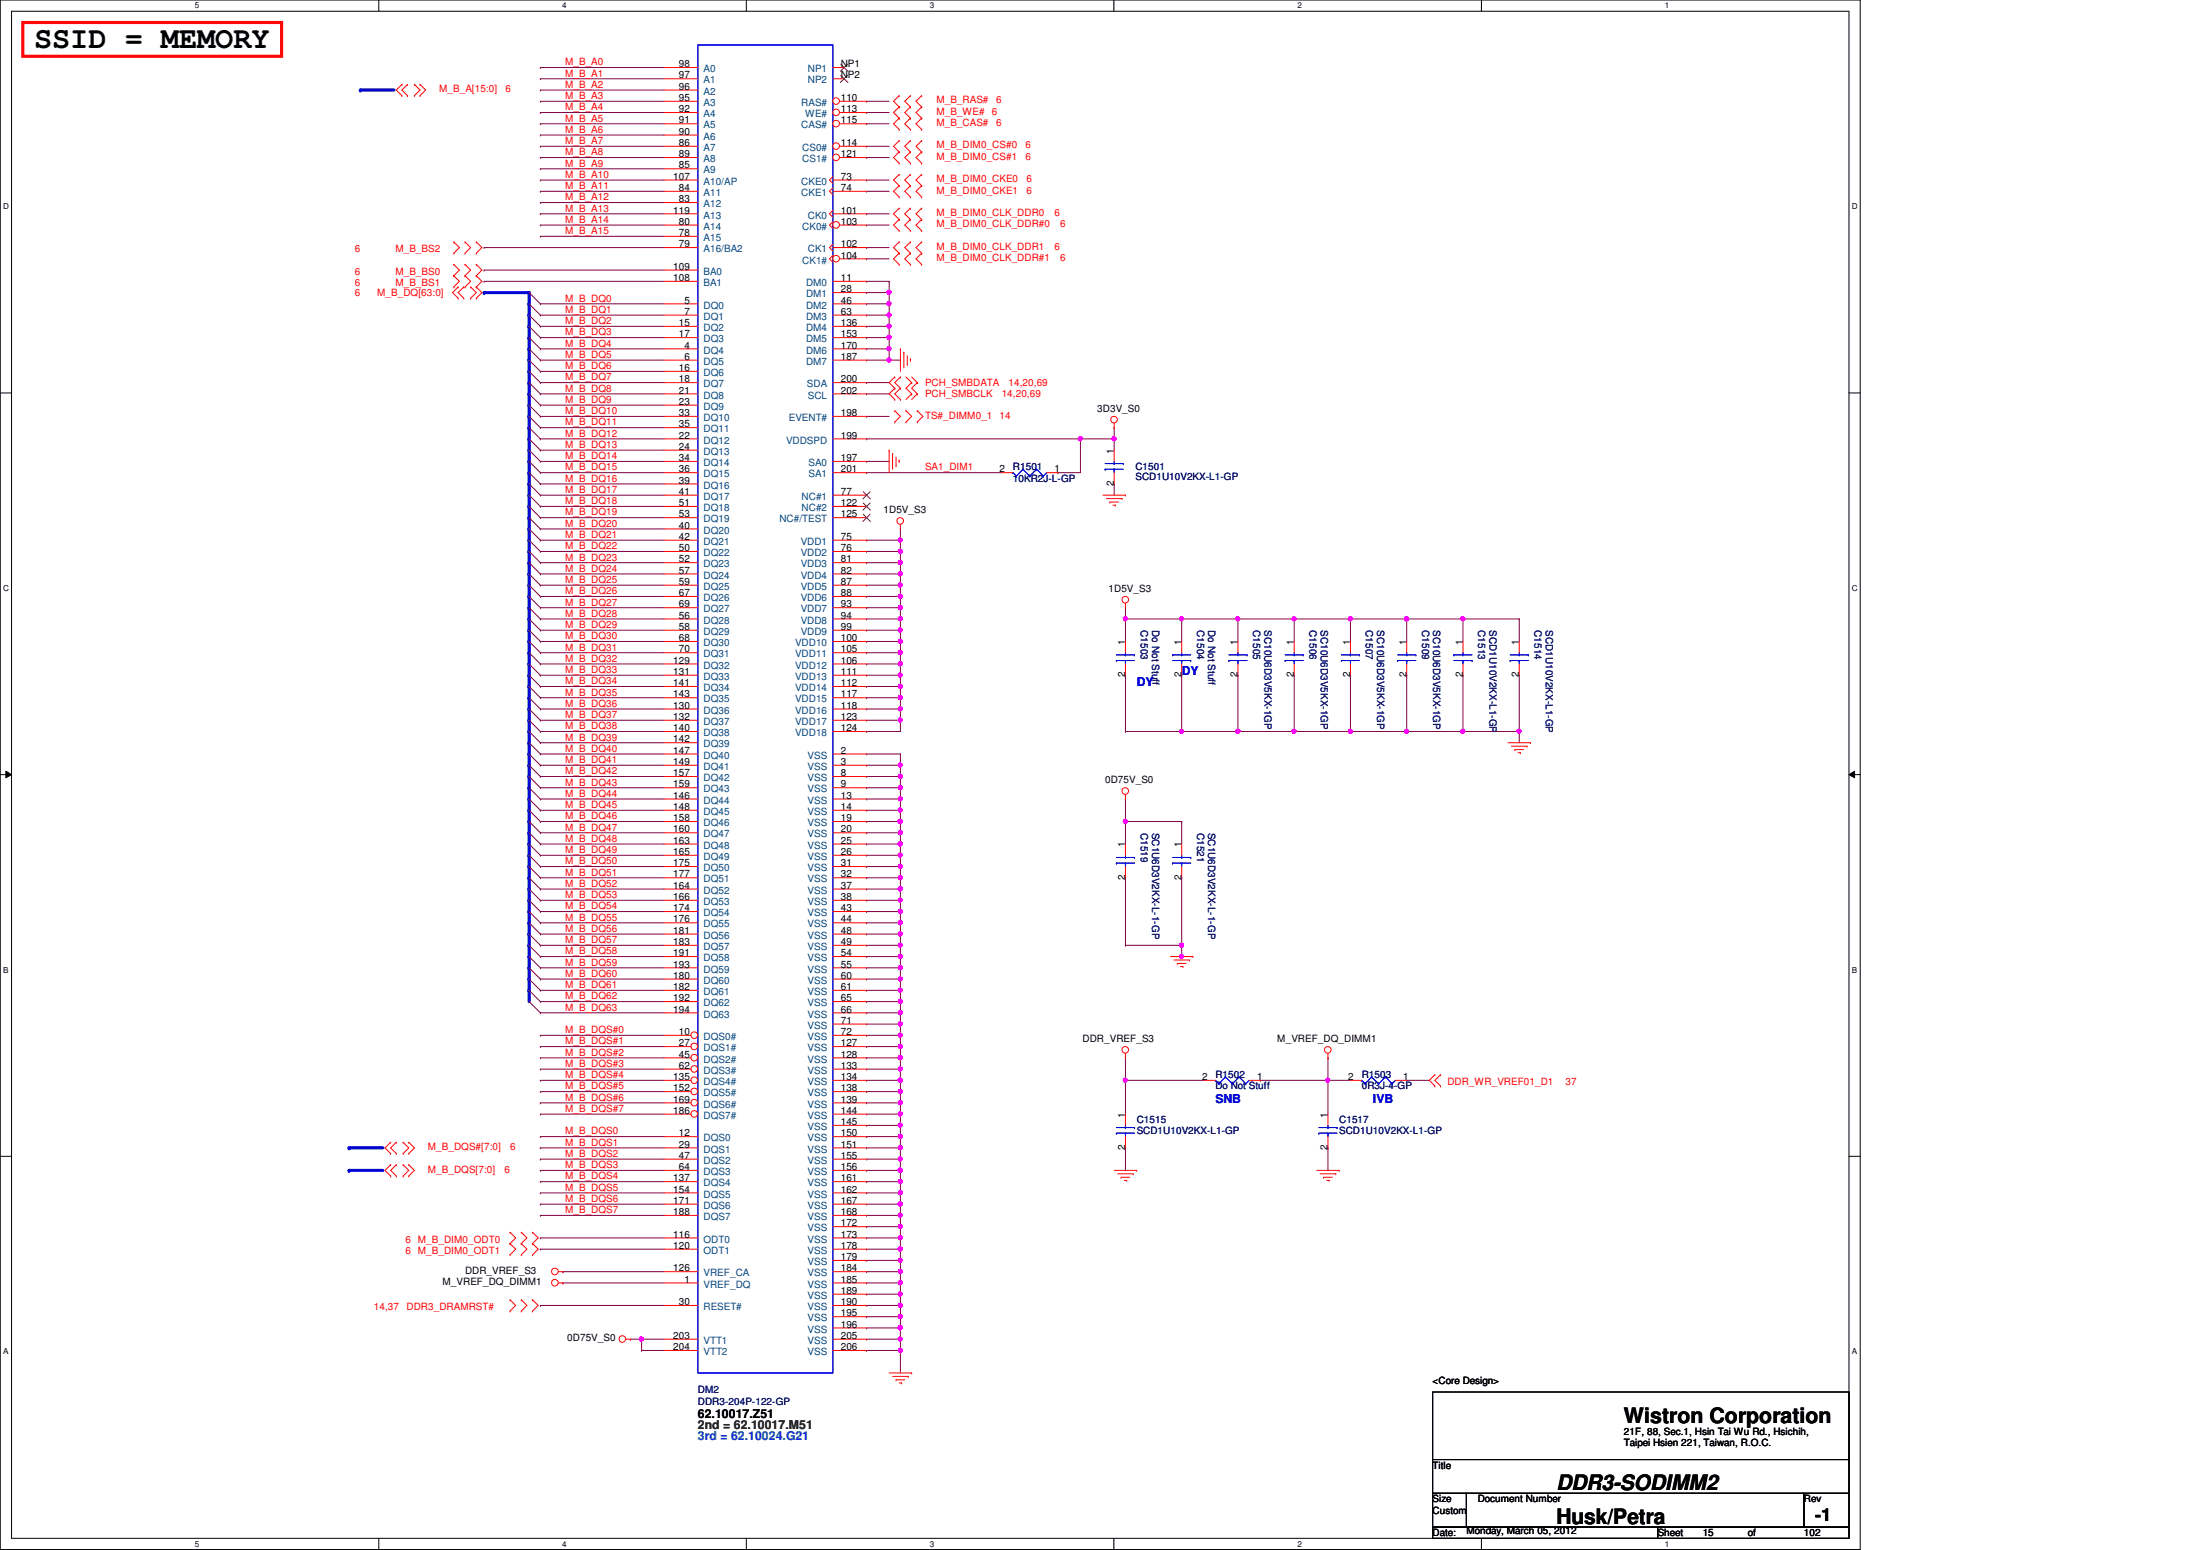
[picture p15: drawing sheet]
<svg xmlns="http://www.w3.org/2000/svg" width="297mm" height="210mm" viewBox="0 0 297 210" stroke-linecap="round" stroke-linejoin="round" font-family="sans-serif">
<defs><g id="words">
<text font-size="4.1" x="4.6" y="6.5">SSID = MEMORY</text>
<g font-size="2.9">
<text x="220" y="192.7">Wistron Corporation</text>
<text x="210.8" y="201.8">DDR3-SODIMM2</text>
<text x="210.8" y="206.4">Husk/Petra</text>
</g>
<text font-size="2.4" x="245.9" y="206">-1</text>
<g font-size="1.7" fill="#00f">
<text x="154" y="93">DY</text>
<text x="160.1" y="91.4">DY</text>
<text x="164.6" y="149.4">SNB</text>
<text x="186" y="149.4">IVB</text>
</g>
<text font-size="1.7" x="94.5" y="192">62.10017.Z51</text>
<text font-size="1.7" fill="#008000" x="94.5" y="193.5">2nd = 62.10017.M51</text>
<text font-size="1.7" fill="#0080ff" x="94.5" y="195.1">3rd = 62.10024.G21</text>
<g font-size="1.4" fill="#f00">
<text x="76.5" y="10.4">M_B_A1</text>
<text x="76.5" y="11.9">M_B_A2</text>
<text x="76.5" y="8.8">M_B_A0</text>
<text x="59.5" y="12.5">M_B_A[15:0]</text>
<text x="68.4" y="12.5">6</text>
<text x="76.5" y="13.4">M_B_A3</text>
<text x="76.5" y="14.9">M_B_A4</text>
<text x="76.5" y="16.5">M_B_A5</text>
<text x="76.5" y="18">M_B_A6</text>
<text x="126.8" y="15.5">M_B_WE# 6</text>
<text x="126.8" y="17.1">M_B_CAS#</text>
<text x="126.8" y="14">M_B_RAS#</text>
<text x="134.9" y="17.1">6</text>
<text x="134.9" y="14">6</text>
<text x="76.5" y="19.5">M_B_A7</text>
<text x="76.5" y="22.6">M_B_A9</text>
<text x="76.5" y="21">M_B_A8</text>
<text x="126.8" y="20.1">M_B_DIM0_CS#0</text>
<text x="126.8" y="21.6">M_B_DIM0_CS#1</text>
<text x="138.9" y="20.1">6</text>
<text x="138.9" y="21.6">6</text>
<text x="76.5" y="25.6">M_B_A11</text>
<text x="76.5" y="24.1">M_B_A10</text>
<text x="76.5" y="27.1">M_B_A12</text>
<text x="76.5" y="28.7">M_B_A13</text>
<text x="126.8" y="24.7">M_B_DIM0_CKE0</text>
<text x="126.8" y="26.2">M_B_DIM0_CKE1</text>
<text x="126.8" y="29.3">M_B_DIM0_CLK_DDR0</text>
<text x="139" y="24.7">6</text>
<text x="139" y="26.2">6</text>
<text x="142.8" y="29.3">6</text>
<text x="48" y="34.2">6</text>
<text x="53.5" y="34.2">M_B_BS2</text>
<text x="76.5" y="31.7">M_B_A15</text>
<text x="76.5" y="30.2">M_B_A14</text>
<text x="126.8" y="30.8">M_B_DIM0_CLK_DDR#0</text>
<text x="126.8" y="33.8">M_B_DIM0_CLK_DDR1</text>
<text x="126.8" y="35.3">M_B_DIM0_CLK_DDR#1</text>
<text x="142.8" y="33.8">6</text>
<text x="143.6" y="30.8">6</text>
<text x="143.6" y="35.3">6</text>
<text x="48" y="37.2">6</text>
<text x="48" y="38.7">6</text>
<text x="48" y="40.1">6</text>
<text x="51.1" y="40.1">M_B_DQ[63:0]</text>
<text x="53.5" y="37.2">M_B_BS0</text>
<text x="53.5" y="38.7">M_B_BS1</text>
<text x="76.5" y="40.9">M_B_DQ0</text>
<text x="76.5" y="42.4">M_B_DQ1</text>
<text x="76.5" y="43.9">M_B_DQ2</text>
<text x="76.5" y="45.4">M_B_DQ3</text>
<text x="76.5" y="46.9">M_B_DQ4</text>
<text x="76.5" y="48.5">M_B_DQ5</text>
<text x="76.5" y="51.5">M_B_DQ7</text>
<text x="76.5" y="50">M_B_DQ6</text>
<text x="76.5" y="53">M_B_DQ8</text>
<text x="125.3" y="53.8">PCH_SMBCLK</text>
<text x="125.3" y="52.3">PCH_SMBDATA</text>
<text x="135.7" y="53.8">14,20,69</text>
<text x="136.6" y="52.3">14,20,69</text>
<text x="76.5" y="59.1">M_B_DQ12</text>
<text x="76.5" y="57.6">M_B_DQ11</text>
<text x="76.5" y="56.1">M_B_DQ10</text>
<text x="76.5" y="54.6">M_B_DQ9</text>
<text x="125.3" y="56.7">TS#_DIMM0_1 14</text>
<text x="76.5" y="62.2">M_B_DQ14</text>
<text x="76.5" y="60.7">M_B_DQ13</text>
<text x="76.5" y="63.7">M_B_DQ15</text>
<text x="76.5" y="65.2">M_B_DQ16</text>
<text x="125.3" y="63.7">SA1_DIM1</text>
<text x="76.5" y="69.8">M_B_DQ19</text>
<text x="76.5" y="68.3">M_B_DQ18</text>
<text x="76.5" y="66.8">M_B_DQ17</text>
<text x="76.5" y="71.3">M_B_DQ20</text>
<text x="76.5" y="75.9">M_B_DQ23</text>
<text x="76.5" y="74.4">M_B_DQ22</text>
<text x="76.5" y="72.9">M_B_DQ21</text>
<text x="76.5" y="77.4">M_B_DQ24</text>
<text x="76.5" y="82">M_B_DQ27</text>
<text x="76.5" y="80.5">M_B_DQ26</text>
<text x="76.5" y="79">M_B_DQ25</text>
<text x="76.5" y="83.5">M_B_DQ28</text>
<text x="76.5" y="88.1">M_B_DQ31</text>
<text x="76.5" y="86.6">M_B_DQ30</text>
<text x="76.5" y="85">M_B_DQ29</text>
<text x="76.5" y="89.6">M_B_DQ32</text>
<text x="76.5" y="91.1">M_B_DQ33</text>
<text x="76.5" y="94.2">M_B_DQ35</text>
<text x="76.5" y="92.7">M_B_DQ34</text>
<text x="76.5" y="95.7">M_B_DQ36</text>
<text x="76.5" y="101.8">M_B_DQ40</text>
<text x="76.5" y="100.3">M_B_DQ39</text>
<text x="76.5" y="98.8">M_B_DQ38</text>
<text x="76.5" y="97.2">M_B_DQ37</text>
<text x="76.5" y="104.9">M_B_DQ42</text>
<text x="76.5" y="103.3">M_B_DQ41</text>
<text x="76.5" y="106.4">M_B_DQ43</text>
<text x="76.5" y="107.9">M_B_DQ44</text>
<text x="76.5" y="111">M_B_DQ46</text>
<text x="76.5" y="109.4">M_B_DQ45</text>
<text x="76.5" y="112.5">M_B_DQ47</text>
<text x="76.5" y="118.6">M_B_DQ51</text>
<text x="76.5" y="117.1">M_B_DQ50</text>
<text x="76.5" y="115.5">M_B_DQ49</text>
<text x="76.5" y="114">M_B_DQ48</text>
<text x="76.5" y="121.6">M_B_DQ53</text>
<text x="76.5" y="120.1">M_B_DQ52</text>
<text x="76.5" y="124.7">M_B_DQ55</text>
<text x="76.5" y="123.1">M_B_DQ54</text>
<text x="76.5" y="127.7">M_B_DQ57</text>
<text x="76.5" y="126.2">M_B_DQ56</text>
<text x="76.5" y="130.8">M_B_DQ59</text>
<text x="76.5" y="129.2">M_B_DQ58</text>
<text x="76.5" y="136.9">M_B_DQ63</text>
<text x="76.5" y="135.3">M_B_DQ62</text>
<text x="76.5" y="133.8">M_B_DQ61</text>
<text x="76.5" y="132.3">M_B_DQ60</text>
<text x="76.5" y="139.9">M_B_DQS#0</text>
<text x="76.5" y="141.4">M_B_DQS#1</text>
<text x="76.5" y="143">M_B_DQS#2</text>
<text x="76.5" y="147.5">M_B_DQS#5</text>
<text x="76.5" y="149.1">M_B_DQS#6</text>
<text x="76.5" y="144.5">M_B_DQS#3</text>
<text x="76.5" y="146">M_B_DQS#4</text>
<text x="196" y="146.9">DDR_WR_VREF01_D1</text>
<text x="212" y="146.9">37</text>
<text x="58" y="155.7">M_B_DQS#[7:0]</text>
<text x="69.1" y="155.7">6</text>
<text x="76.5" y="150.6">M_B_DQS#7</text>
<text x="76.5" y="153.6">M_B_DQS0</text>
<text x="76.5" y="155.2">M_B_DQS1</text>
<text x="58" y="158.8">M_B_DQS[7:0]</text>
<text x="68.3" y="158.8">6</text>
<text x="76.5" y="158.2">M_B_DQS3</text>
<text x="76.5" y="159.7">M_B_DQS4</text>
<text x="76.5" y="161.2">M_B_DQS5</text>
<text x="76.5" y="156.7">M_B_DQS2</text>
<text x="76.5" y="162.8">M_B_DQS6</text>
<text x="76.5" y="164.3">M_B_DQS7</text>
<text x="54.9" y="168.3">6 M_B_DIM0_ODT0</text>
<text x="54.9" y="169.8">6 M_B_DIM0_ODT1</text>
<text x="50.6" y="177.4">14,37</text>
<text x="55.1" y="177.4">DDR3_DRAMRST#</text>
</g>
<g font-size="1.4">
<text x="91.9" y="9.1">98</text>
<text x="91.9" y="10.6">97</text>
<text x="113.9" y="9.1">NP1</text>
<text x="113.9" y="10.6">NP2</text>
<text x="91.9" y="12.1">96</text>
<text x="91.9" y="13.7">95</text>
<text x="91.9" y="15.2">92</text>
<text x="91.9" y="16.7">91</text>
<text x="113.9" y="13.7">110</text>
<text x="113.9" y="15.2">113</text>
<text x="113.9" y="16.7">115</text>
<text x="91.9" y="18.2">90</text>
<text x="91.9" y="19.8">86</text>
<text x="91.9" y="21.3">89</text>
<text x="91.9" y="22.8">85</text>
<text x="113.9" y="19.8">114</text>
<text x="113.9" y="21.3">121</text>
<text x="91.2" y="24.3">107</text>
<text x="91.2" y="28.9">119</text>
<text x="91.9" y="25.9">84</text>
<text x="91.9" y="27.4">83</text>
<text x="113.9" y="24.3">73</text>
<text x="113.9" y="25.9">74</text>
<text x="113.9" y="28.9">101</text>
<text x="91.9" y="30.4">80</text>
<text x="91.9" y="32">78</text>
<text x="91.9" y="33.5">79</text>
<text x="113.9" y="30.4">103</text>
<text x="113.9" y="33.5">102</text>
<text x="113.9" y="35">104</text>
<text x="91.2" y="36.5">109</text>
<text x="91.2" y="38.1">108</text>
<text x="92.7" y="41.1">5</text>
<text x="113.9" y="38.1">11</text>
<text x="113.9" y="39.6">28</text>
<text x="113.9" y="41.1">46</text>
<text x="91.9" y="44.2">15</text>
<text x="91.9" y="45.7">17</text>
<text x="92.7" y="42.6">7</text>
<text x="92.7" y="47.2">4</text>
<text x="113.9" y="42.6">63</text>
<text x="113.9" y="44.2">136</text>
<text x="113.9" y="45.7">153</text>
<text x="113.9" y="47.2">170</text>
<text x="91.9" y="50.2">16</text>
<text x="91.9" y="51.8">18</text>
<text x="91.9" y="53.3">21</text>
<text x="92.7" y="48.7">6</text>
<text x="113.9" y="48.7">187</text>
<text x="113.9" y="51.8">200</text>
<text x="113.9" y="53.3">202</text>
<text x="91.9" y="54.8">23</text>
<text x="91.9" y="56.3">33</text>
<text x="91.9" y="57.9">35</text>
<text x="91.9" y="59.4">22</text>
<text x="113.9" y="59.4">199</text>
<text x="113.9" y="56.3">198</text>
<text x="148.6" y="55.8">3D3V_S0</text>
<text x="91.9" y="60.9">24</text>
<text x="91.9" y="62.4">34</text>
<text x="91.9" y="64">36</text>
<text x="91.9" y="65.5">39</text>
<text x="113.9" y="62.4">197</text>
<text x="113.9" y="64">201</text>
<text x="135.4" y="64">2</text>
<text x="142.8" y="64">1</text>
<text x="150.9" y="65.8" transform="rotate(-90 150.9 65.8)">2</text>
<text x="150.9" y="61.4" transform="rotate(-90 150.9 61.4)">1</text>
<text x="91.9" y="67">41</text>
<text x="91.9" y="68.5">51</text>
<text x="91.9" y="70.1">53</text>
<text x="91.9" y="71.6">40</text>
<text x="113.9" y="67">77</text>
<text x="113.9" y="68.5">122</text>
<text x="113.9" y="70.1">125</text>
<text x="119.7" y="69.5">1D5V_S3</text>
<text x="91.9" y="73.1">42</text>
<text x="91.9" y="74.6">50</text>
<text x="91.9" y="76.2">52</text>
<text x="91.9" y="77.7">57</text>
<text x="113.9" y="76.2">81</text>
<text x="113.9" y="77.7">82</text>
<text x="113.9" y="73.1">75</text>
<text x="113.9" y="74.6">76</text>
<text x="91.9" y="79.2">59</text>
<text x="91.9" y="80.7">67</text>
<text x="91.9" y="82.3">69</text>
<text x="91.9" y="83.8">56</text>
<text x="113.9" y="79.2">87</text>
<text x="113.9" y="80.7">88</text>
<text x="113.9" y="82.3">93</text>
<text x="113.9" y="83.8">94</text>
<text x="150.2" y="80.2">1D5V_S3</text>
<text x="91.2" y="89.9">129</text>
<text x="91.9" y="85.3">58</text>
<text x="91.9" y="86.8">68</text>
<text x="91.9" y="88.3">70</text>
<text x="113.9" y="85.3">99</text>
<text x="113.9" y="86.8">100</text>
<text x="113.9" y="88.3">105</text>
<text x="113.9" y="89.9">106</text>
<text x="152.4" y="87.3" transform="rotate(-90 152.4 87.3)">1</text>
<text x="160" y="87.3" transform="rotate(-90 160 87.3)">1</text>
<text x="167.6" y="87.3" transform="rotate(-90 167.6 87.3)">1</text>
<text x="175.3" y="87.3" transform="rotate(-90 175.3 87.3)">1</text>
<text x="182.9" y="87.3" transform="rotate(-90 182.9 87.3)">1</text>
<text x="190.5" y="87.3" transform="rotate(-90 190.5 87.3)">1</text>
<text x="198.1" y="87.3" transform="rotate(-90 198.1 87.3)">1</text>
<text x="205.7" y="87.3" transform="rotate(-90 205.7 87.3)">1</text>
<text x="91.2" y="91.4">131</text>
<text x="91.2" y="92.9">141</text>
<text x="91.2" y="94.4">143</text>
<text x="91.2" y="96">130</text>
<text x="113.9" y="91.4">111</text>
<text x="113.9" y="92.9">112</text>
<text x="113.9" y="94.4">117</text>
<text x="113.9" y="96">118</text>
<text x="152.4" y="91.7" transform="rotate(-90 152.4 91.7)">2</text>
<text x="160" y="91.7" transform="rotate(-90 160 91.7)">2</text>
<text x="167.6" y="91.7" transform="rotate(-90 167.6 91.7)">2</text>
<text x="175.3" y="91.7" transform="rotate(-90 175.3 91.7)">2</text>
<text x="182.9" y="91.7" transform="rotate(-90 182.9 91.7)">2</text>
<text x="190.5" y="91.7" transform="rotate(-90 190.5 91.7)">2</text>
<text x="198.1" y="91.7" transform="rotate(-90 198.1 91.7)">2</text>
<text x="205.7" y="91.7" transform="rotate(-90 205.7 91.7)">2</text>
<text x="91.2" y="97.5">132</text>
<text x="91.2" y="99">140</text>
<text x="91.2" y="100.5">142</text>
<text x="113.9" y="99">124</text>
<text x="113.9" y="97.5">123</text>
<text x="91.2" y="102.1">147</text>
<text x="91.2" y="103.6">149</text>
<text x="91.2" y="105.1">157</text>
<text x="91.2" y="106.6">159</text>
<text x="113.9" y="102.1">2</text>
<text x="113.9" y="103.6">3</text>
<text x="113.9" y="105.1">8</text>
<text x="113.9" y="106.6">9</text>
<text x="149.7" y="106.1">0D75V_S0</text>
<text x="91.2" y="108.2">146</text>
<text x="91.2" y="109.7">148</text>
<text x="91.2" y="111.2">158</text>
<text x="91.2" y="112.7">160</text>
<text x="113.9" y="108.2">13</text>
<text x="113.9" y="109.7">14</text>
<text x="113.9" y="111.2">19</text>
<text x="113.9" y="112.7">20</text>
<text x="91.2" y="114.3">163</text>
<text x="91.2" y="115.8">165</text>
<text x="91.2" y="117.3">175</text>
<text x="91.2" y="118.8">177</text>
<text x="113.9" y="114.3">25</text>
<text x="113.9" y="115.8">26</text>
<text x="113.9" y="117.3">31</text>
<text x="113.9" y="118.8">32</text>
<text x="152.4" y="119.2" transform="rotate(-90 152.4 119.2)">2</text>
<text x="152.4" y="114.8" transform="rotate(-90 152.4 114.8)">1</text>
<text x="160" y="119.2" transform="rotate(-90 160 119.2)">2</text>
<text x="160" y="114.8" transform="rotate(-90 160 114.8)">1</text>
<text x="91.2" y="120.4">164</text>
<text x="91.2" y="121.9">166</text>
<text x="91.2" y="123.4">174</text>
<text x="91.2" y="124.9">176</text>
<text x="113.9" y="120.4">37</text>
<text x="113.9" y="121.9">38</text>
<text x="113.9" y="123.4">43</text>
<text x="113.9" y="124.9">44</text>
<text x="91.2" y="126.4">181</text>
<text x="91.2" y="128">183</text>
<text x="91.2" y="129.5">191</text>
<text x="91.2" y="131">193</text>
<text x="113.9" y="126.4">48</text>
<text x="113.9" y="128">49</text>
<text x="113.9" y="129.5">54</text>
<text x="113.9" y="131">55</text>
<text x="91.2" y="132.5">180</text>
<text x="91.2" y="134.1">182</text>
<text x="91.2" y="135.6">192</text>
<text x="91.2" y="137.1">194</text>
<text x="113.9" y="132.5">60</text>
<text x="113.9" y="134.1">61</text>
<text x="113.9" y="135.6">65</text>
<text x="113.9" y="137.1">66</text>
<text x="91.9" y="140.2">10</text>
<text x="91.9" y="141.7">27</text>
<text x="91.9" y="143.2">45</text>
<text x="113.9" y="138.6">71</text>
<text x="113.9" y="140.2">72</text>
<text x="113.9" y="141.7">127</text>
<text x="113.9" y="143.2">128</text>
<text x="146.6" y="141.1">DDR_VREF_S3</text>
<text x="173" y="141.1">M_VREF_DQ_DIMM1</text>
<text x="91.2" y="146.3">135</text>
<text x="91.2" y="147.8">152</text>
<text x="91.2" y="149.3">169</text>
<text x="91.9" y="144.7">62</text>
<text x="113.9" y="146.3">134</text>
<text x="113.9" y="144.7">133</text>
<text x="113.9" y="147.8">138</text>
<text x="113.9" y="149.3">139</text>
<text x="162.8" y="146.3">2</text>
<text x="170.3" y="146.3">1</text>
<text x="182.6" y="146.3">2</text>
<text x="190.1" y="146.3">1</text>
<text x="91.2" y="150.8">186</text>
<text x="91.9" y="153.9">12</text>
<text x="91.9" y="155.4">29</text>
<text x="113.9" y="150.8">144</text>
<text x="113.9" y="152.4">145</text>
<text x="113.9" y="155.4">151</text>
<text x="113.9" y="153.9">150</text>
<text x="152.4" y="155.7" transform="rotate(-90 152.4 155.7)">2</text>
<text x="152.4" y="151.3" transform="rotate(-90 152.4 151.3)">1</text>
<text x="179.8" y="155.7" transform="rotate(-90 179.8 155.7)">2</text>
<text x="179.8" y="151.3" transform="rotate(-90 179.8 151.3)">1</text>
<text x="91.2" y="160">137</text>
<text x="91.2" y="161.5">154</text>
<text x="91.9" y="156.9">47</text>
<text x="91.9" y="158.5">64</text>
<text x="113.9" y="156.9">155</text>
<text x="113.9" y="158.5">156</text>
<text x="113.9" y="160">161</text>
<text x="113.9" y="161.5">162</text>
<text x="91.2" y="163">171</text>
<text x="91.2" y="164.5">188</text>
<text x="91.2" y="167.6">116</text>
<text x="113.9" y="163">167</text>
<text x="113.9" y="164.5">168</text>
<text x="113.9" y="167.6">173</text>
<text x="113.9" y="166.1">172</text>
<text x="63" y="172.5">DDR_VREF_S3</text>
<text x="91.2" y="169.1">120</text>
<text x="91.2" y="172.2">126</text>
<text x="92.7" y="173.7">1</text>
<text x="113.9" y="170.6">179</text>
<text x="113.9" y="169.1">178</text>
<text x="113.9" y="173.7">185</text>
<text x="113.9" y="172.2">184</text>
<text x="59.9" y="174">M_VREF_DQ_DIMM1</text>
<text x="91.9" y="176.7">30</text>
<text x="113.9" y="175.2">189</text>
<text x="113.9" y="176.7">190</text>
<text x="113.9" y="178.3">195</text>
<text x="113.9" y="179.8">196</text>
<text x="76.8" y="181.7">0D75V_S0</text>
<text x="91.2" y="181.3">203</text>
<text x="91.2" y="182.8">204</text>
<text x="113.9" y="181.3">205</text>
<text x="113.9" y="182.8">206</text>
<text x="194.1" y="187.5">&lt;Core Design&gt;</text>
<text x="220" y="194.3">21F, 88, Sec.1, Hsin Tai Wu Rd., Hsichih,</text>
<text x="220" y="195.9">Taipei Hsien 221, Taiwan, R.O.C.</text>
<text x="194.1" y="198.9">Title</text>
<text x="194.1" y="203.5">Size</text>
<text x="200.1" y="203.5">Document Number</text>
<text x="244.3" y="203.5">Rev</text>
<text x="194.1" y="208">Date:</text>
<text x="194.1" y="205">Custom</text>
<text x="198.6" y="207.7">Monday, March 05, 2012</text>
<text x="224.5" y="208">Sheet</text>
<text x="230.6" y="208">15</text>
<text x="236.7" y="208">of</text>
<text x="244.3" y="208">102</text>
</g>
<g font-size="1.4" fill="#004080">
<text x="95.3" y="9.8">A0</text>
<text x="95.3" y="11.3">A1</text>
<text x="109.4" y="9.8">NP1</text>
<text x="109.4" y="11.3">NP2</text>
<text x="95.3" y="12.8">A2</text>
<text x="95.3" y="14.4">A3</text>
<text x="95.3" y="15.9">A4</text>
<text x="95.3" y="17.4">A5</text>
<text x="108.5" y="14.4">RAS#</text>
<text x="108.5" y="17.4">CAS#</text>
<text x="109" y="15.9">WE#</text>
<text x="95.3" y="18.9">A6</text>
<text x="95.3" y="20.4">A7</text>
<text x="95.3" y="22">A8</text>
<text x="95.3" y="23.5">A9</text>
<text x="108.7" y="20.4">CS0#</text>
<text x="108.7" y="22">CS1#</text>
<text x="95.3" y="25">A10/AP</text>
<text x="95.3" y="26.5">A11</text>
<text x="95.3" y="28.1">A12</text>
<text x="95.3" y="29.6">A13</text>
<text x="108.5" y="25">CKE0</text>
<text x="108.5" y="26.5">CKE1</text>
<text x="109.4" y="29.6">CK0</text>
<text x="95.3" y="31.1">A14</text>
<text x="95.3" y="32.6">A15</text>
<text x="95.3" y="34.2">A16/BA2</text>
<text x="108.7" y="31.1">CK0#</text>
<text x="108.7" y="35.7">CK1#</text>
<text x="109.4" y="34.2">CK1</text>
<text x="95.3" y="37.2">BA0</text>
<text x="95.3" y="38.7">BA1</text>
<text x="95.3" y="41.8">DQ0</text>
<text x="109.2" y="38.7">DM0</text>
<text x="109.2" y="40.3">DM1</text>
<text x="109.2" y="41.8">DM2</text>
<text x="95.3" y="43.3">DQ1</text>
<text x="95.3" y="44.8">DQ2</text>
<text x="95.3" y="46.4">DQ3</text>
<text x="95.3" y="47.9">DQ4</text>
<text x="109.2" y="43.3">DM3</text>
<text x="109.2" y="44.8">DM4</text>
<text x="109.2" y="46.4">DM5</text>
<text x="109.2" y="47.9">DM6</text>
<text x="95.3" y="49.4">DQ5</text>
<text x="95.3" y="50.9">DQ6</text>
<text x="95.3" y="52.5">DQ7</text>
<text x="95.3" y="54">DQ8</text>
<text x="109.2" y="49.4">DM7</text>
<text x="109.3" y="52.5">SDA</text>
<text x="109.4" y="54">SCL</text>
<text x="95.3" y="55.5">DQ9</text>
<text x="95.3" y="57">DQ10</text>
<text x="95.3" y="58.5">DQ11</text>
<text x="106.8" y="57">EVENT#</text>
<text x="95.3" y="60.1">DQ12</text>
<text x="95.3" y="61.6">DQ13</text>
<text x="95.3" y="63.1">DQ14</text>
<text x="95.3" y="64.6">DQ15</text>
<text x="106.5" y="60.1">VDDSPD</text>
<text x="109.5" y="63.1">SA0</text>
<text x="109.5" y="64.6">SA1</text>
<text x="95.3" y="66.2">DQ16</text>
<text x="95.3" y="67.7">DQ17</text>
<text x="95.3" y="69.2">DQ18</text>
<text x="95.3" y="70.7">DQ19</text>
<text x="105.6" y="70.7">NC#/TEST</text>
<text x="108.6" y="67.7">NC#1</text>
<text x="108.6" y="69.2">NC#2</text>
<text x="95.3" y="72.3">DQ20</text>
<text x="95.3" y="73.8">DQ21</text>
<text x="95.3" y="75.3">DQ22</text>
<text x="95.3" y="76.8">DQ23</text>
<text x="108.5" y="76.8">VDD3</text>
<text x="108.5" y="73.8">VDD1</text>
<text x="108.5" y="75.3">VDD2</text>
<text x="95.3" y="78.4">DQ24</text>
<text x="95.3" y="79.9">DQ25</text>
<text x="95.3" y="81.4">DQ26</text>
<text x="95.3" y="82.9">DQ27</text>
<text x="108.5" y="78.4">VDD4</text>
<text x="108.5" y="79.9">VDD5</text>
<text x="108.5" y="81.4">VDD6</text>
<text x="108.5" y="82.9">VDD7</text>
<text x="95.3" y="84.5">DQ28</text>
<text x="95.3" y="86">DQ29</text>
<text x="95.3" y="87.5">DQ30</text>
<text x="95.3" y="89">DQ31</text>
<text x="107.7" y="87.5">VDD10</text>
<text x="107.7" y="89">VDD11</text>
<text x="108.5" y="84.5">VDD8</text>
<text x="108.5" y="86">VDD9</text>
<text x="95.3" y="90.6">DQ32</text>
<text x="95.3" y="92.1">DQ33</text>
<text x="95.3" y="93.6">DQ34</text>
<text x="95.3" y="95.1">DQ35</text>
<text x="107.7" y="92.1">VDD13</text>
<text x="107.7" y="93.6">VDD14</text>
<text x="107.7" y="95.1">VDD15</text>
<text x="107.7" y="90.6">VDD12</text>
<text x="95.3" y="96.6">DQ36</text>
<text x="95.3" y="98.2">DQ37</text>
<text x="95.3" y="99.7">DQ38</text>
<text x="95.3" y="101.2">DQ39</text>
<text x="107.7" y="99.7">VDD18</text>
<text x="107.7" y="96.6">VDD16</text>
<text x="107.7" y="98.2">VDD17</text>
<text x="95.3" y="102.7">DQ40</text>
<text x="95.3" y="104.3">DQ41</text>
<text x="95.3" y="105.8">DQ42</text>
<text x="95.3" y="107.3">DQ43</text>
<text x="109.4" y="102.7">VSS</text>
<text x="109.4" y="104.3">VSS</text>
<text x="109.4" y="105.8">VSS</text>
<text x="109.4" y="107.3">VSS</text>
<text x="95.3" y="108.8">DQ44</text>
<text x="95.3" y="110.4">DQ45</text>
<text x="95.3" y="111.9">DQ46</text>
<text x="95.3" y="113.4">DQ47</text>
<text x="109.4" y="108.8">VSS</text>
<text x="109.4" y="110.4">VSS</text>
<text x="109.4" y="111.9">VSS</text>
<text x="109.4" y="113.4">VSS</text>
<text x="95.3" y="114.9">DQ48</text>
<text x="95.3" y="116.5">DQ49</text>
<text x="95.3" y="118">DQ50</text>
<text x="95.3" y="119.5">DQ51</text>
<text x="109.4" y="114.9">VSS</text>
<text x="109.4" y="116.5">VSS</text>
<text x="109.4" y="118">VSS</text>
<text x="109.4" y="119.5">VSS</text>
<text x="95.3" y="121">DQ52</text>
<text x="95.3" y="122.6">DQ53</text>
<text x="95.3" y="124.1">DQ54</text>
<text x="95.3" y="125.6">DQ55</text>
<text x="109.4" y="121">VSS</text>
<text x="109.4" y="122.6">VSS</text>
<text x="109.4" y="124.1">VSS</text>
<text x="109.4" y="125.6">VSS</text>
<text x="95.3" y="127.1">DQ56</text>
<text x="95.3" y="128.7">DQ57</text>
<text x="95.3" y="130.2">DQ58</text>
<text x="95.3" y="131.7">DQ59</text>
<text x="109.4" y="127.1">VSS</text>
<text x="109.4" y="128.7">VSS</text>
<text x="109.4" y="130.2">VSS</text>
<text x="109.4" y="131.7">VSS</text>
<text x="95.3" y="133.2">DQ60</text>
<text x="95.3" y="134.7">DQ61</text>
<text x="95.3" y="136.3">DQ62</text>
<text x="95.3" y="137.8">DQ63</text>
<text x="109.4" y="133.2">VSS</text>
<text x="109.4" y="134.7">VSS</text>
<text x="109.4" y="136.3">VSS</text>
<text x="109.4" y="137.8">VSS</text>
<text x="95.3" y="140.8">DQS0#</text>
<text x="95.3" y="142.4">DQS1#</text>
<text x="95.3" y="143.9">DQS2#</text>
<text x="109.4" y="139.3">VSS</text>
<text x="109.4" y="140.8">VSS</text>
<text x="109.4" y="142.4">VSS</text>
<text x="109.4" y="143.9">VSS</text>
<text x="95.3" y="145.4">DQS3#</text>
<text x="95.3" y="146.9">DQS4#</text>
<text x="95.3" y="148.5">DQS5#</text>
<text x="95.3" y="150">DQS6#</text>
<text x="109.4" y="146.9">VSS</text>
<text x="109.4" y="145.4">VSS</text>
<text x="109.4" y="148.5">VSS</text>
<text x="109.4" y="150">VSS</text>
<text x="95.3" y="151.5">DQS7#</text>
<text x="95.3" y="154.6">DQS0</text>
<text x="109.4" y="151.5">VSS</text>
<text x="109.4" y="153">VSS</text>
<text x="109.4" y="154.6">VSS</text>
<text x="95.3" y="156.1">DQS1</text>
<text x="95.3" y="157.6">DQS2</text>
<text x="95.3" y="159.1">DQS3</text>
<text x="95.3" y="160.7">DQS4</text>
<text x="109.4" y="156.1">VSS</text>
<text x="109.4" y="157.6">VSS</text>
<text x="109.4" y="159.1">VSS</text>
<text x="109.4" y="160.7">VSS</text>
<text x="95.3" y="162.2">DQS5</text>
<text x="95.3" y="163.7">DQS6</text>
<text x="95.3" y="165.2">DQS7</text>
<text x="109.4" y="162.2">VSS</text>
<text x="109.4" y="163.7">VSS</text>
<text x="109.4" y="165.2">VSS</text>
<text x="109.4" y="166.8">VSS</text>
<text x="95.3" y="168.3">ODT0</text>
<text x="95.3" y="169.8">ODT1</text>
<text x="95.3" y="172.8">VREF_CA</text>
<text x="109.4" y="168.3">VSS</text>
<text x="109.4" y="171.3">VSS</text>
<text x="109.4" y="169.8">VSS</text>
<text x="109.4" y="172.8">VSS</text>
<text x="95.3" y="174.4">VREF_DQ</text>
<text x="95.3" y="177.4">RESET#</text>
<text x="109.4" y="174.4">VSS</text>
<text x="109.4" y="175.9">VSS</text>
<text x="109.4" y="177.4">VSS</text>
<text x="109.4" y="178.9">VSS</text>
<text x="95.3" y="182">VTT1</text>
<text x="95.3" y="183.5">VTT2</text>
<text x="109.4" y="180.5">VSS</text>
<text x="109.4" y="182">VSS</text>
<text x="109.4" y="183.5">VSS</text>
</g>
<g font-size="1.4" fill="#000080">
<text x="137.2" y="63.7">R1501</text>
<text x="137.2" y="65.2">10KR2J-L-GP</text>
<text x="153.8" y="63.7">C1501</text>
<text x="153.8" y="65.1">SCD1U10V2KX-L1-GP</text>
<text x="154.5" y="85.3" transform="rotate(90 154.5 85.3)">C1503</text>
<text x="156" y="85.3" transform="rotate(90 156 85.3)">Do Not Stuff</text>
<text x="162.1" y="85.3" transform="rotate(90 162.1 85.3)">C1504</text>
<text x="163.7" y="85.3" transform="rotate(90 163.7 85.3)">Do Not Stuff</text>
<text x="169.8" y="85.3" transform="rotate(90 169.8 85.3)">C1505</text>
<text x="171.3" y="85.3" transform="rotate(90 171.3 85.3)">SC10U6D3V5KX-1GP</text>
<text x="177.4" y="85.3" transform="rotate(90 177.4 85.3)">C1506</text>
<text x="178.9" y="85.3" transform="rotate(90 178.9 85.3)">SC10U6D3V5KX-1GP</text>
<text x="185" y="85.3" transform="rotate(90 185 85.3)">C1507</text>
<text x="186.5" y="85.3" transform="rotate(90 186.5 85.3)">SC10U6D3V5KX-1GP</text>
<text x="192.6" y="85.3" transform="rotate(90 192.6 85.3)">C1509</text>
<text x="194.1" y="85.3" transform="rotate(90 194.1 85.3)">SC10U6D3V5KX-1GP</text>
<text x="200.2" y="85.3" transform="rotate(90 200.2 85.3)">C1513</text>
<text x="201.8" y="85.3" transform="rotate(90 201.8 85.3)">SCD1U10V2KX-L1-GP</text>
<text x="207.9" y="85.3" transform="rotate(90 207.9 85.3)">C1514</text>
<text x="209.4" y="85.3" transform="rotate(90 209.4 85.3)">SCD1U10V2KX-L1-GP</text>
<text x="154.5" y="112.8" transform="rotate(90 154.5 112.8)">C1519</text>
<text x="156" y="112.8" transform="rotate(90 156 112.8)">SC1U6D3V2KX-L-1-GP</text>
<text x="162.1" y="112.8" transform="rotate(90 162.1 112.8)">C1521</text>
<text x="163.7" y="112.8" transform="rotate(90 163.7 112.8)">SC1U6D3V2KX-L-1-GP</text>
<text x="164.6" y="146">R1502</text>
<text x="164.6" y="147.5">Do Not Stuff</text>
<text x="184.4" y="146">R1503</text>
<text x="184.4" y="147.5">0R3J-4-GP</text>
<text x="154" y="152.1">C1515</text>
<text x="154" y="153.6">SCD1U10V2KX-L1-GP</text>
<text x="181.4" y="152.1">C1517</text>
<text x="181.4" y="153.6">SCD1U10V2KX-L1-GP</text>
<text x="94.5" y="188.7">DM2</text>
<text x="94.5" y="190.2">DDR3-204P-122-GP</text>
</g>
<g font-size="1.1">
<text x="26.4" y="1.1">5</text>
<text x="76.2" y="1.1">4</text>
<text x="125.9" y="1.1">3</text>
<text x="175.7" y="1.1">2</text>
<text x="225.5" y="1.1">1</text>
<text x=".4" y="28.3">D</text>
<text x="250.8" y="28.3">D</text>
<text x=".4" y="80">C</text>
<text x="250.8" y="80">C</text>
<text x=".4" y="131.7">B</text>
<text x="250.8" y="131.7">B</text>
<text x=".4" y="183.4">A</text>
<text x="250.8" y="183.4">A</text>
<text x="26.4" y="209.5">5</text>
<text x="76.2" y="209.5">4</text>
<text x="125.9" y="209.5">3</text>
<text x="175.7" y="209.5">2</text>
<text x="225.5" y="209.5">1</text>
</g>
</g></defs>
<path d="M0 0h252v209.8h-252zM1.6 1.5h248.8v206.8h-248.8z" fill="none" stroke="#000" stroke-width=".14"/>
<g fill="#fff">
<path d="M26.4 .2h.6v1.2h-.6z"/>
<path d="M26.4 208.5h.6v1.2h-.6z"/>
</g>
<path d="M51.3 0v1.5M51.3 208.3v1.5" fill="none" stroke="#000" stroke-width=".14"/>
<g fill="#fff">
<path d="M76.2 .2h.5v1.2h-.5z"/>
<path d="M76.2 208.5h.5v1.2h-.5z"/>
</g>
<path d="M101.1 0v1.5M101.1 208.3v1.5" fill="none" stroke="#000" stroke-width=".14"/>
<g fill="#fff">
<path d="M125.9 .2h.6v1.2h-.6z"/>
<path d="M125.9 208.5h.6v1.2h-.6z"/>
</g>
<path d="M150.9 0v1.5M150.9 208.3v1.5" fill="none" stroke="#000" stroke-width=".14"/>
<g fill="#fff">
<path d="M175.7 .2h.6v1.2h-.6z"/>
<path d="M175.7 208.5h.6v1.2h-.6z"/>
</g>
<path d="M200.7 0v1.5M200.7 208.3v1.5" fill="none" stroke="#000" stroke-width=".14"/>
<g fill="#fff">
<path d="M225.5 .2h.6v1.2h-.6z"/>
<path d="M225.5 208.5h.6v1.2h-.6z"/>
<path d="M.4 27.3h.8v1.2h-.8z"/>
<path d="M250.8 27.3h.8v1.2h-.8z"/>
<path d="M.4 79h.8v1.2h-.8z"/>
<path d="M250.8 79h.8v1.2h-.8z"/>
</g>
<path d="M0 53.2h1.6M250.4 53.2h1.6" fill="none" stroke="#000" stroke-width=".14"/>
<g fill="#fff">
<path d="M.4 130.7h.7v1.2h-.7z"/>
<path d="M250.8 130.7h.7v1.2h-.7z"/>
</g>
<path d="M0 104.9h1.6M.8 104.4l.8 .5-.8 .4zM250.4 104.9l.8-.5v.9zM250.4 104.9h1.6" fill="none" stroke="#000" stroke-width=".14"/>
<path d="M.8 104.4l.8 .5-.8 .4zM250.4 104.9l.8-.5v.9z" fill="#000"/>
<g fill="#fff">
<path d="M.4 182.4h.7v1.2h-.7z"/>
<path d="M250.8 182.4h.7v1.2h-.7z"/>
</g>
<path d="M0 156.6h1.6M250.4 156.6h1.6" fill="none" stroke="#000" stroke-width=".14"/>
<path d="M117.4 117.3h.1M117.4 117.3h4.6" fill="none" stroke="#800040" stroke-width=".14"/>
<circle cx="121.9" cy="117.3" r=".29" fill="#f0f"/>
<circle cx="121.9" cy="117.3" r=".29" fill="none" stroke="#f0f" stroke-width=".14"/>
<path d="M73.2 10.7h.1M73.2 10.7h16.8M117.4 121.9h.1M117.4 120.4h.1M117.4 121.9h4.6M117.4 120.4h4.6" fill="none" stroke="#800040" stroke-width=".14"/>
<circle cx="121.9" cy="120.4" r=".29" fill="#f0f"/>
<circle cx="121.9" cy="120.4" r=".29" fill="none" stroke="#f0f" stroke-width=".14"/>
<path d="M117.4 125h.1M117.4 125h4.6" fill="none" stroke="#800040" stroke-width=".14"/>
<circle cx="121.9" cy="124.9" r=".29" fill="#f0f"/>
<circle cx="121.9" cy="124.9" r=".29" fill="none" stroke="#f0f" stroke-width=".14"/>
<path d="M117.4 115.8h.1M117.4 115.8h4.6M117.4 123.4h.1M117.4 123.4h4.6" fill="none" stroke="#800040" stroke-width=".14"/>
<circle cx="121.9" cy="115.8" r=".29" fill="#f0f"/>
<circle cx="121.9" cy="115.8" r=".29" fill="none" stroke="#f0f" stroke-width=".14"/>
<path d="M117.4 114.3h.1M117.4 114.3h4.6" fill="none" stroke="#800040" stroke-width=".14"/>
<circle cx="121.9" cy="114.3" r=".29" fill="#f0f"/>
<circle cx="121.9" cy="114.3" r=".29" fill="none" stroke="#f0f" stroke-width=".14"/>
<path d="M117.4 118.9h.1M117.4 118.9h4.6" fill="none" stroke="#800040" stroke-width=".14"/>
<circle cx="121.9" cy="118.8" r=".29" fill="#f0f"/>
<circle cx="121.9" cy="118.8" r=".29" fill="none" stroke="#f0f" stroke-width=".14"/>
<g fill="none" stroke="#800040" stroke-width=".14">
<path d="M73.2 59.4h.1M73.2 59.4h16.8M73.2 62.5h.1M73.2 61h.1M73.2 64h.1M73.2 62.5h16.8M73.2 61h16.8M73.2 64h16.8M73.2 105.2h.1M73.2 103.6h.1M73.2 102.1h.1M73.2 106.7h.1"/>
<path d="M73.2 105.2h16.8M73.2 103.6h16.8M73.2 102.1h16.8M73.2 106.7h16.8M73.2 140.2h.1M73.2 140.2h16.8"/>
</g>
<path d="M65.6 39.6h6.1" fill="none" stroke="#00f" stroke-width=".42"/>
<circle cx="65.6" cy="39.6" r=".21" fill="#00f"/>
<path d="M117.4 44.2h.1M117.4 44.2h3" fill="none" stroke="#800040" stroke-width=".14"/>
<circle cx="120.4" cy="44.2" r=".29" fill="#f0f"/>
<circle cx="120.4" cy="44.2" r=".29" fill="none" stroke="#f0f" stroke-width=".14"/>
<path d="M73.2 41.1h.1M73.2 41.1h16.8M117.4 93h.1M117.4 93h4.6M73.2 158.5h.1M73.2 158.5h16.8" fill="none" stroke="#800040" stroke-width=".14"/>
<circle cx="121.9" cy="92.9" r=".29" fill="#f0f"/>
<circle cx="121.9" cy="92.9" r=".29" fill="none" stroke="#f0f" stroke-width=".14"/>
<path d="M117.4 91.4h.1M117.4 91.4h4.6" fill="none" stroke="#800040" stroke-width=".14"/>
<circle cx="121.9" cy="91.4" r=".29" fill="#f0f"/>
<circle cx="121.9" cy="91.4" r=".29" fill="none" stroke="#f0f" stroke-width=".14"/>
<path d="M73.2 12.2h.1M73.2 12.2h16.8M117.4 62.5h.1M117.4 76.2h.1M117.4 62.5h3M117.4 76.2h4.6M117.4 96h.1M117.4 94.5h.1M117.4 96h4.6M117.4 94.5h4.6M73.2 147.8h.1M73.2 147.8h16.8" fill="none" stroke="#800040" stroke-width=".14"/>
<circle cx="121.9" cy="76.2" r=".29" fill="#f0f"/>
<circle cx="121.9" cy="76.2" r=".29" fill="none" stroke="#f0f" stroke-width=".14"/>
<g fill="none" stroke="#800040" stroke-width=".14">
<path d="M73.2 70.1h.1M73.2 68.6h.1M73.2 67.1h.1M73.2 65.5h.1M73.2 70.1h16.8M73.2 68.6h16.8M73.2 67.1h16.8M73.2 65.5h16.8M73.2 111.3h.1M73.2 109.7h.1M73.2 108.2h.1M73.2 112.8h.1"/>
<path d="M73.2 111.3h16.8M73.2 109.7h16.8M73.2 108.2h16.8M73.2 112.8h16.8M117.4 132.6h.1M117.4 132.6h4.6"/>
</g>
<circle cx="121.9" cy="132.6" r=".29" fill="#f0f"/>
<circle cx="121.9" cy="132.6" r=".29" fill="none" stroke="#f0f" stroke-width=".14"/>
<path d="M117.4 137.2h.1M117.4 137.2h4.6" fill="none" stroke="#800040" stroke-width=".14"/>
<circle cx="121.9" cy="137.1" r=".29" fill="#f0f"/>
<circle cx="121.9" cy="137.1" r=".29" fill="none" stroke="#f0f" stroke-width=".14"/>
<path d="M117.4 135.6h.1M117.4 135.6h4.6" fill="none" stroke="#800040" stroke-width=".14"/>
<circle cx="121.9" cy="135.6" r=".29" fill="#f0f"/>
<circle cx="121.9" cy="135.6" r=".29" fill="none" stroke="#f0f" stroke-width=".14"/>
<path d="M117.4 128h.1M117.4 128h4.6" fill="none" stroke="#800040" stroke-width=".14"/>
<circle cx="121.9" cy="128" r=".29" fill="#f0f"/>
<circle cx="121.9" cy="128" r=".29" fill="none" stroke="#f0f" stroke-width=".14"/>
<path d="M117.4 126.5h.1M117.4 126.5h4.6" fill="none" stroke="#800040" stroke-width=".14"/>
<circle cx="121.9" cy="126.5" r=".29" fill="#f0f"/>
<circle cx="121.9" cy="126.5" r=".29" fill="none" stroke="#f0f" stroke-width=".14"/>
<path d="M117.4 131.1h.1M117.4 131.1h4.6" fill="none" stroke="#800040" stroke-width=".14"/>
<circle cx="121.9" cy="131" r=".29" fill="#f0f"/>
<circle cx="121.9" cy="131" r=".29" fill="none" stroke="#f0f" stroke-width=".14"/>
<path d="M117.4 129.5h.1M117.4 129.5h4.6" fill="none" stroke="#800040" stroke-width=".14"/>
<circle cx="121.9" cy="129.5" r=".29" fill="#f0f"/>
<circle cx="121.9" cy="129.5" r=".29" fill="none" stroke="#f0f" stroke-width=".14"/>
<path d="M117.4 134.1h.1M117.4 134.1h4.6" fill="none" stroke="#800040" stroke-width=".14"/>
<circle cx="121.9" cy="134.1" r=".29" fill="#f0f"/>
<circle cx="121.9" cy="134.1" r=".29" fill="none" stroke="#f0f" stroke-width=".14"/>
<path d="M117.4 45.7h.1M117.4 45.7h3M73.2 160h.1M73.2 160h16.8" fill="none" stroke="#800040" stroke-width=".14"/>
<circle cx="120.4" cy="45.7" r=".29" fill="#f0f"/>
<circle cx="120.4" cy="45.7" r=".29" fill="none" stroke="#f0f" stroke-width=".14"/>
<path d="M73.2 13.7h.1M73.2 13.7h16.8M117.4 77.7h.1M117.4 77.7h4.6M117.4 97.5h.1M117.4 97.5h4.6M73.2 149.4h.1M73.2 149.4h16.8" fill="none" stroke="#800040" stroke-width=".14"/>
<circle cx="121.9" cy="77.7" r=".29" fill="#f0f"/>
<circle cx="121.9" cy="77.7" r=".29" fill="none" stroke="#f0f" stroke-width=".14"/>
<g fill="none" stroke="#800040" stroke-width=".14">
<path d="M73.2 118.9h.1M73.2 117.3h.1M73.2 115.8h.1M73.2 114.3h.1M73.2 118.9h16.8M73.2 117.3h16.8M73.2 115.8h16.8M73.2 114.3h16.8M122 102.1h.1M122 115.8h.1M122 102.1v1.5M122 115.8v1.5"/>
<path d="M122 125h.1M122 125v1.5M122 144.8h.1M122 144.8v1.5M122 175.3h.1M122 164.6h.1M122 161.5h.1M122 170.7h.1M122 161.5v1.6M122 164.6v1.5M122 170.7v1.5M122 175.3v1.5"/>
<path d="M122 181.4h.1M122 181.4v1.5"/>
</g>
<circle cx="121.9" cy="170.7" r=".29" fill="#f0f"/>
<circle cx="121.9" cy="170.7" r=".29" fill="none" stroke="#f0f" stroke-width=".14"/>
<path d="M122 138.7h.1M122 138.7v1.5M122 149.4h.1M122 149.4v1.5M122 172.2h.1M122 172.2v1.5" fill="none" stroke="#800040" stroke-width=".14"/>
<circle cx="121.9" cy="172.2" r=".29" fill="#f0f"/>
<circle cx="121.9" cy="172.2" r=".29" fill="none" stroke="#f0f" stroke-width=".14"/>
<path d="M122 135.6h.1M122 135.6v1.6M122 157h.1M122 158.5h.1M122 157v3" fill="none" stroke="#800040" stroke-width=".14"/>
<circle cx="121.9" cy="158.5" r=".29" fill="#f0f"/>
<circle cx="121.9" cy="158.5" r=".29" fill="none" stroke="#f0f" stroke-width=".14"/>
<path d="M122 108.2h.1M122 106.7h.1M122 106.7v3M122 121.9h.1M122 121.9v1.5M122 153.9h.1M122 150.9h.1M122 150.9v1.5M122 153.9v1.5" fill="none" stroke="#800040" stroke-width=".14"/>
<circle cx="121.9" cy="121.9" r=".29" fill="#f0f"/>
<circle cx="121.9" cy="121.9" r=".29" fill="none" stroke="#f0f" stroke-width=".14"/>
<path d="M122 109.7h.1M122 109.7v1.6M122 137.2h.1M122 137.2v1.5M122 155.4h.1M122 140.2h.1M122 146.3h.1M122 140.2v1.5M122 146.3v1.5M122 155.4v1.6M122 182.9h.1M122 182.9v3" fill="none" stroke="#800040" stroke-width=".14"/>
<circle cx="121.9" cy="146.3" r=".29" fill="#f0f"/>
<circle cx="121.9" cy="146.3" r=".29" fill="none" stroke="#f0f" stroke-width=".14"/>
<path d="M122 169.2h.1M122 169.2v1.5" fill="none" stroke="#800040" stroke-width=".14"/>
<circle cx="121.9" cy="169.1" r=".29" fill="#f0f"/>
<circle cx="121.9" cy="169.1" r=".29" fill="none" stroke="#f0f" stroke-width=".14"/>
<g fill="none" stroke="#800040" stroke-width=".14">
<path d="M122 94.5h.1M122 94.5v1.5M122 112.8h.1M122 117.3h.1M122 112.8v1.5M122 117.3v1.6M122 131.1h.1M122 128h.1M122 132.6h.1M122 129.5h.1M122 128v6.1M122 141.7h.1"/>
<path d="M122 152.4h.1M122 141.7v1.6M122 152.4v1.5M122 178.3h.1M122 178.3v1.5"/>
</g>
<circle cx="121.9" cy="94.5" r=".29" fill="#f0f"/>
<circle cx="121.9" cy="94.5" r=".29" fill="none" stroke="#f0f" stroke-width=".14"/>
<path d="M122 77.7h.1M122 77.7v1.5M122 91.4h.1M122 86.9h.1M122 86.9v1.5M122 91.4v1.6M122 118.9h.1M122 118.9v1.5M122 134.1h.1M122 134.1v1.5M122 176.8h.1M122 176.8v1.5" fill="none" stroke="#800040" stroke-width=".14"/>
<circle cx="121.9" cy="86.8" r=".29" fill="#f0f"/>
<circle cx="121.9" cy="86.8" r=".29" fill="none" stroke="#f0f" stroke-width=".14"/>
<path d="M122 83.8h.1M122 83.8v1.5" fill="none" stroke="#800040" stroke-width=".14"/>
<circle cx="121.9" cy="83.8" r=".29" fill="#f0f"/>
<circle cx="121.9" cy="83.8" r=".29" fill="none" stroke="#f0f" stroke-width=".14"/>
<path d="M122 85.3h.1M122 85.3v1.6" fill="none" stroke="#800040" stroke-width=".14"/>
<circle cx="121.9" cy="85.3" r=".29" fill="#f0f"/>
<circle cx="121.9" cy="85.3" r=".29" fill="none" stroke="#f0f" stroke-width=".14"/>
<path d="M122 73.2h.1M122 73.2v1.5M122 93h.1M122 93v1.5" fill="none" stroke="#800040" stroke-width=".14"/>
<circle cx="121.9" cy="73.1" r=".29" fill="#f0f"/>
<circle cx="121.9" cy="73.1" r=".29" fill="none" stroke="#f0f" stroke-width=".14"/>
<path d="M122 82.3h.1M122 89.9h.1M122 82.3v1.5M122 89.9v1.5M122 105.2h.1M122 103.6h.1M122 103.6v3.1M122 120.4h.1M122 120.4v1.5" fill="none" stroke="#800040" stroke-width=".14"/>
<circle cx="121.9" cy="120.4" r=".29" fill="#f0f"/>
<circle cx="121.9" cy="120.4" r=".29" fill="none" stroke="#f0f" stroke-width=".14"/>
<path d="M122 74.7h.1M122 74.7v1.5M122 88.4h.1M122 88.4v1.5M122 126.5h.1M122 126.5v1.5M122 167.6h.1M122 166.1h.1M122 166.1v3.1" fill="none" stroke="#800040" stroke-width=".14"/>
<circle cx="121.9" cy="74.6" r=".29" fill="#f0f"/>
<circle cx="121.9" cy="74.6" r=".29" fill="none" stroke="#f0f" stroke-width=".14"/>
<path d="M122 79.2h.1M122 79.2v1.6" fill="none" stroke="#800040" stroke-width=".14"/>
<circle cx="121.9" cy="79.2" r=".29" fill="#f0f"/>
<circle cx="121.9" cy="79.2" r=".29" fill="none" stroke="#f0f" stroke-width=".14"/>
<g fill="none" stroke="#800040" stroke-width=".14">
<path d="M73.2 76.2h.1M73.2 74.7h.1M73.2 73.2h.1M73.2 71.6h.1M73.2 76.2h16.8M73.2 74.7h16.8M73.2 73.2h16.8M73.2 71.6h16.8M117.4 64h.1M117.4 64h18.3M122 71.6h.1M122 76.2h.1"/>
<path d="M122 71.6v1.6M122 76.2v1.5M122 80.8h.1M122 80.8v1.5M117.4 138.7h.1M117.4 138.7h4.6"/>
</g>
<circle cx="121.9" cy="138.7" r=".29" fill="#f0f"/>
<circle cx="121.9" cy="138.7" r=".29" fill="none" stroke="#f0f" stroke-width=".14"/>
<path d="M117.4 143.3h.1M117.4 143.3h4.6" fill="none" stroke="#800040" stroke-width=".14"/>
<circle cx="121.9" cy="143.2" r=".29" fill="#f0f"/>
<circle cx="121.9" cy="143.2" r=".29" fill="none" stroke="#f0f" stroke-width=".14"/>
<path d="M117.4 141.7h.1M117.4 141.7h4.6" fill="none" stroke="#800040" stroke-width=".14"/>
<circle cx="121.9" cy="141.7" r=".29" fill="#f0f"/>
<circle cx="121.9" cy="141.7" r=".29" fill="none" stroke="#f0f" stroke-width=".14"/>
<path d="M73.2 42.7h.1M73.2 42.7h16.8M117.4 146.3h.1M117.4 146.3h4.6" fill="none" stroke="#800040" stroke-width=".14"/>
<circle cx="121.9" cy="146.3" r=".29" fill="#f0f"/>
<circle cx="121.9" cy="146.3" r=".29" fill="none" stroke="#f0f" stroke-width=".14"/>
<path d="M117.4 144.8h.1M117.4 144.8h4.6" fill="none" stroke="#800040" stroke-width=".14"/>
<circle cx="121.9" cy="144.8" r=".29" fill="#f0f"/>
<circle cx="121.9" cy="144.8" r=".29" fill="none" stroke="#f0f" stroke-width=".14"/>
<path d="M117.4 149.4h.1M117.4 149.4h4.6" fill="none" stroke="#800040" stroke-width=".14"/>
<circle cx="121.9" cy="149.3" r=".29" fill="#f0f"/>
<circle cx="121.9" cy="149.3" r=".29" fill="none" stroke="#f0f" stroke-width=".14"/>
<path d="M117.4 147.8h.1M117.4 140.2h.1M117.4 147.8h4.6M117.4 140.2h4.6" fill="none" stroke="#800040" stroke-width=".14"/>
<circle cx="121.9" cy="140.2" r=".29" fill="#f0f"/>
<circle cx="121.9" cy="140.2" r=".29" fill="none" stroke="#f0f" stroke-width=".14"/>
<path d="M73.2 15.2h.1M73.2 15.2h16.8M117.4 38.1h.1M117.4 38.1h3M86.9 181.4h.1M86.9 181.4h3.1" fill="none" stroke="#800040" stroke-width=".14"/>
<circle cx="86.9" cy="181.3" r=".29" fill="#f0f"/>
<circle cx="86.9" cy="181.3" r=".29" fill="none" stroke="#f0f" stroke-width=".14"/>
<path d="M117.4 47.2h.1M117.4 47.2h3M73.2 161.5h.1M73.2 161.5h16.8" fill="none" stroke="#800040" stroke-width=".14"/>
<circle cx="120.4" cy="47.2" r=".29" fill="#f0f"/>
<circle cx="120.4" cy="47.2" r=".29" fill="none" stroke="#f0f" stroke-width=".14"/>
<g fill="none" stroke="#800040" stroke-width=".14">
<path d="M73.2 16.8h.1M73.2 16.8h16.8M65.6 33.5h.1M65.6 33.5h24.4M73.2 44.2h.1M73.2 44.2h16.8M73.2 77.7h.1M73.2 79.2h.1M73.2 77.7h16.8M73.2 79.2h16.8M73.2 82.3h.1M73.2 80.8h.1"/>
<path d="M73.2 82.3h16.8M73.2 80.8h16.8M117.4 99.1h.1M117.4 99.1h4.6M73.2 121.9h.1M73.2 120.4h.1M73.2 125h.1M73.2 123.4h.1M73.2 121.9h16.8M73.2 120.4h16.8M73.2 125h16.8M73.2 123.4h16.8"/>
<path d="M73.2 150.9h.1M73.2 141.7h.1M73.2 150.9h16.8M73.2 141.7h16.8M117.4 150.9h.1M117.4 150.9h4.6"/>
</g>
<circle cx="121.9" cy="150.8" r=".29" fill="#f0f"/>
<circle cx="121.9" cy="150.8" r=".29" fill="none" stroke="#f0f" stroke-width=".14"/>
<path d="M117.4 155.4h.1M117.4 155.4h4.6" fill="none" stroke="#800040" stroke-width=".14"/>
<circle cx="121.9" cy="155.4" r=".29" fill="#f0f"/>
<circle cx="121.9" cy="155.4" r=".29" fill="none" stroke="#f0f" stroke-width=".14"/>
<path d="M117.4 39.6h.1M117.4 39.6h3" fill="none" stroke="#800040" stroke-width=".14"/>
<circle cx="120.4" cy="39.6" r=".29" fill="#f0f"/>
<circle cx="120.4" cy="39.6" r=".29" fill="none" stroke="#f0f" stroke-width=".14"/>
<path d="M117.4 153.9h.1M117.4 153.9h4.6" fill="none" stroke="#800040" stroke-width=".14"/>
<circle cx="121.9" cy="153.9" r=".29" fill="#f0f"/>
<circle cx="121.9" cy="153.9" r=".29" fill="none" stroke="#f0f" stroke-width=".14"/>
<path d="M117.4 48.8h.1M117.4 48.8h3" fill="none" stroke="#800040" stroke-width=".14"/>
<circle cx="120.4" cy="48.7" r=".29" fill="#f0f"/>
<circle cx="120.4" cy="48.7" r=".29" fill="none" stroke="#f0f" stroke-width=".14"/>
<path d="M117.4 158.5h.1M117.4 158.5h4.6M73.2 163.1h.1M73.2 163.1h16.8" fill="none" stroke="#800040" stroke-width=".14"/>
<circle cx="121.9" cy="158.5" r=".29" fill="#f0f"/>
<circle cx="121.9" cy="158.5" r=".29" fill="none" stroke="#f0f" stroke-width=".14"/>
<path d="M117.4 157h.1M117.4 157h4.6" fill="none" stroke="#800040" stroke-width=".14"/>
<circle cx="121.9" cy="156.9" r=".29" fill="#f0f"/>
<circle cx="121.9" cy="156.9" r=".29" fill="none" stroke="#f0f" stroke-width=".14"/>
<path d="M117.4 161.5h.1M117.4 161.5h4.6" fill="none" stroke="#800040" stroke-width=".14"/>
<circle cx="121.9" cy="161.5" r=".29" fill="#f0f"/>
<circle cx="121.9" cy="161.5" r=".29" fill="none" stroke="#f0f" stroke-width=".14"/>
<path d="M117.4 152.4h.1M117.4 152.4h4.6M117.4 160h.1M117.4 160h4.6" fill="none" stroke="#800040" stroke-width=".14"/>
<circle cx="121.9" cy="152.4" r=".29" fill="#f0f"/>
<circle cx="121.9" cy="152.4" r=".29" fill="none" stroke="#f0f" stroke-width=".14"/>
<g fill="none" stroke="#800040" stroke-width=".14">
<path d="M73.2 19.8h.1M73.2 18.3h.1M73.2 19.8h16.8M73.2 18.3h16.8M65.6 36.6h.1M65.6 36.6h24.4M73.2 25.9h.1M73.2 24.4h.1M73.2 22.9h.1M73.2 21.3h.1M73.2 25.9h16.8M73.2 24.4h16.8"/>
<path d="M73.2 22.9h16.8M73.2 21.3h16.8M73.2 45.7h.1M73.2 45.7h16.8M73.2 88.4h.1M73.2 86.9h.1M73.2 85.3h.1M73.2 83.8h.1M73.2 88.4h16.8M73.2 86.9h16.8M73.2 85.3h16.8M73.2 83.8h16.8"/>
<path d="M117.4 103.6h.1M117.4 103.6h4.6M73.2 128h.1M73.2 126.5h.1M73.2 131.1h.1M73.2 129.5h.1M73.2 128h16.8M73.2 126.5h16.8M73.2 131.1h16.8M73.2 129.5h16.8M73.2 153.9h.1M73.2 143.3h.1"/>
<path d="M73.2 153.9h16.8M73.2 143.3h16.8"/>
</g>
<circle cx="121.9" cy="103.6" r=".29" fill="#f0f"/>
<circle cx="121.9" cy="103.6" r=".29" fill="none" stroke="#f0f" stroke-width=".14"/>
<path d="M117.4 102.1h.1M117.4 106.7h.1M117.4 102.1h4.6M117.4 106.7h4.6" fill="none" stroke="#800040" stroke-width=".14"/>
<circle cx="121.9" cy="106.7" r=".29" fill="#f0f"/>
<circle cx="121.9" cy="106.7" r=".29" fill="none" stroke="#f0f" stroke-width=".14"/>
<path d="M117.4 105.2h.1M117.4 105.2h4.6" fill="none" stroke="#800040" stroke-width=".14"/>
<circle cx="121.9" cy="105.1" r=".29" fill="#f0f"/>
<circle cx="121.9" cy="105.1" r=".29" fill="none" stroke="#f0f" stroke-width=".14"/>
<path d="M117.4 41.1h.1M117.4 41.1h3M150.9 65.5h.1M150.9 65.5v1.6M122 97.5h.1M122 97.5v1.6" fill="none" stroke="#800040" stroke-width=".14"/>
<circle cx="120.4" cy="41.1" r=".29" fill="#f0f"/>
<circle cx="120.4" cy="41.1" r=".29" fill="none" stroke="#f0f" stroke-width=".14"/>
<path d="M122 96h.1M122 96v1.5M73.2 164.6h.1M73.2 164.6h16.8" fill="none" stroke="#800040" stroke-width=".14"/>
<circle cx="121.9" cy="97.5" r=".29" fill="#f0f"/>
<circle cx="121.9" cy="97.5" r=".29" fill="none" stroke="#f0f" stroke-width=".14"/>
<circle cx="121.9" cy="96" r=".29" fill="#f0f"/>
<circle cx="121.9" cy="96" r=".29" fill="none" stroke="#f0f" stroke-width=".14"/>
<path d="M117.4 169.2h.1M117.4 169.2h4.6" fill="none" stroke="#800040" stroke-width=".14"/>
<circle cx="121.9" cy="169.1" r=".29" fill="#f0f"/>
<circle cx="121.9" cy="169.1" r=".29" fill="none" stroke="#f0f" stroke-width=".14"/>
<path d="M117.4 173.7h.1M117.4 172.2h.1M117.4 164.6h.1M117.4 173.7h4.6M117.4 172.2h4.6M117.4 164.6h4.6" fill="none" stroke="#800040" stroke-width=".14"/>
<circle cx="121.9" cy="164.6" r=".29" fill="#f0f"/>
<circle cx="121.9" cy="164.6" r=".29" fill="none" stroke="#f0f" stroke-width=".14"/>
<path d="M117.4 163.1h.1M117.4 163.1h4.6" fill="none" stroke="#800040" stroke-width=".14"/>
<circle cx="121.9" cy="163" r=".29" fill="#f0f"/>
<circle cx="121.9" cy="163" r=".29" fill="none" stroke="#f0f" stroke-width=".14"/>
<path d="M117.4 167.6h.1M117.4 167.6h4.6" fill="none" stroke="#800040" stroke-width=".14"/>
<circle cx="121.9" cy="167.6" r=".29" fill="#f0f"/>
<circle cx="121.9" cy="167.6" r=".29" fill="none" stroke="#f0f" stroke-width=".14"/>
<path d="M117.4 166.1h.1M117.4 166.1h4.6" fill="none" stroke="#800040" stroke-width=".14"/>
<circle cx="121.9" cy="166.1" r=".29" fill="#f0f"/>
<circle cx="121.9" cy="166.1" r=".29" fill="none" stroke="#f0f" stroke-width=".14"/>
<g fill="none" stroke="#800040" stroke-width=".14">
<path d="M65.6 38.1h.1M65.6 38.1h24.4M73.2 91.4h.1M73.2 89.9h.1M73.2 94.5h.1M73.2 93h.1M73.2 91.4h16.8M73.2 89.9h16.8M73.2 94.5h16.8M73.2 93h16.8M117.4 80.8h.1M117.4 80.8h4.6"/>
<path d="M73.2 137.2h.1M73.2 135.6h.1M73.2 134.1h.1M73.2 132.6h.1M73.2 137.2h16.8M73.2 135.6h16.8M73.2 134.1h16.8M73.2 132.6h16.8M117.4 170.7h.1M117.4 170.7h4.6"/>
</g>
<circle cx="121.9" cy="80.7" r=".29" fill="#f0f"/>
<circle cx="121.9" cy="80.7" r=".29" fill="none" stroke="#f0f" stroke-width=".14"/>
<path d="M117.4 79.2h.1M117.4 79.2h4.6M117.4 83.8h.1M117.4 82.3h.1M117.4 83.8h4.6M117.4 82.3h4.6" fill="none" stroke="#800040" stroke-width=".14"/>
<circle cx="121.9" cy="82.3" r=".29" fill="#f0f"/>
<circle cx="121.9" cy="82.3" r=".29" fill="none" stroke="#f0f" stroke-width=".14"/>
<g fill="none" stroke="#800040" stroke-width=".14">
<path d="M73.2 27.4h.1M73.2 32h.1M73.2 30.5h.1M73.2 29h.1M73.2 27.4h16.8M73.2 32h16.8M73.2 30.5h16.8M73.2 29h16.8M73.2 48.8h.1M73.2 47.2h.1M73.2 51.8h.1M73.2 50.3h.1"/>
<path d="M73.2 48.8h16.8M73.2 47.2h16.8M73.2 51.8h16.8M73.2 50.3h16.8M146.3 59.4h.1M146.3 59.4h4.6M117.4 73.2h.1M117.4 73.2h4.6M73.2 155.4h.1M73.2 144.8h.1M73.2 155.4h16.8M73.2 144.8h16.8"/>
</g>
<circle cx="150.9" cy="59.4" r=".29" fill="#f0f"/>
<circle cx="150.9" cy="59.4" r=".29" fill="none" stroke="#f0f" stroke-width=".14"/>
<circle cx="146.3" cy="59.4" r=".29" fill="#f0f"/>
<circle cx="146.3" cy="59.4" r=".29" fill="none" stroke="#f0f" stroke-width=".14"/>
<path d="M150.9 59.4h.1M150.9 59.4v1.6M117.4 109.7h.1M117.4 109.7h4.6" fill="none" stroke="#800040" stroke-width=".14"/>
<circle cx="121.9" cy="109.7" r=".29" fill="#f0f"/>
<circle cx="121.9" cy="109.7" r=".29" fill="none" stroke="#f0f" stroke-width=".14"/>
<path d="M117.4 108.2h.1M117.4 108.2h4.6" fill="none" stroke="#800040" stroke-width=".14"/>
<circle cx="121.9" cy="108.2" r=".29" fill="#f0f"/>
<circle cx="121.9" cy="108.2" r=".29" fill="none" stroke="#f0f" stroke-width=".14"/>
<path d="M117.4 112.8h.1M117.4 112.8h4.6" fill="none" stroke="#800040" stroke-width=".14"/>
<circle cx="121.9" cy="112.7" r=".29" fill="#f0f"/>
<circle cx="121.9" cy="112.7" r=".29" fill="none" stroke="#f0f" stroke-width=".14"/>
<path d="M117.4 111.3h.1M117.4 111.3h4.6" fill="none" stroke="#800040" stroke-width=".14"/>
<circle cx="121.9" cy="111.2" r=".29" fill="#f0f"/>
<circle cx="121.9" cy="111.2" r=".29" fill="none" stroke="#f0f" stroke-width=".14"/>
<path d="M73.2 9.1h.1M73.2 9.1h16.8M117.4 42.7h.1M117.4 42.7h3M73.2 99.1h.1M73.2 97.5h.1M73.2 96h.1M73.2 99.1h16.8M73.2 97.5h16.8M73.2 96h16.8M73.2 100.6h.1M73.2 100.6h16.8" fill="none" stroke="#800040" stroke-width=".14"/>
<circle cx="120.4" cy="42.6" r=".29" fill="#f0f"/>
<circle cx="120.4" cy="42.6" r=".29" fill="none" stroke="#f0f" stroke-width=".14"/>
<path d="M73.2 53.3h.1M73.2 57.9h.1M73.2 56.4h.1M73.2 54.9h.1M73.2 53.3h16.8M73.2 57.9h16.8M73.2 56.4h16.8M73.2 54.9h16.8M117.4 178.3h.1M117.4 178.3h4.6" fill="none" stroke="#800040" stroke-width=".14"/>
<circle cx="121.9" cy="178.3" r=".29" fill="#f0f"/>
<circle cx="121.9" cy="178.3" r=".29" fill="none" stroke="#f0f" stroke-width=".14"/>
<path d="M117.4 182.9h.1M117.4 182.9h4.6" fill="none" stroke="#800040" stroke-width=".14"/>
<circle cx="121.9" cy="182.9" r=".29" fill="#f0f"/>
<circle cx="121.9" cy="182.9" r=".29" fill="none" stroke="#f0f" stroke-width=".14"/>
<path d="M117.4 181.4h.1M117.4 181.4h4.6" fill="none" stroke="#800040" stroke-width=".14"/>
<circle cx="121.9" cy="181.3" r=".29" fill="#f0f"/>
<circle cx="121.9" cy="181.3" r=".29" fill="none" stroke="#f0f" stroke-width=".14"/>
<path d="M117.4 176.8h.1M117.4 176.8h4.6" fill="none" stroke="#800040" stroke-width=".14"/>
<circle cx="121.9" cy="176.8" r=".29" fill="#f0f"/>
<circle cx="121.9" cy="176.8" r=".29" fill="none" stroke="#f0f" stroke-width=".14"/>
<path d="M117.4 175.3h.1M117.4 175.3h4.6" fill="none" stroke="#800040" stroke-width=".14"/>
<circle cx="121.9" cy="175.2" r=".29" fill="#f0f"/>
<circle cx="121.9" cy="175.2" r=".29" fill="none" stroke="#f0f" stroke-width=".14"/>
<path d="M117.4 179.8h.1M117.4 179.8h4.6" fill="none" stroke="#800040" stroke-width=".14"/>
<circle cx="121.9" cy="179.8" r=".29" fill="#f0f"/>
<circle cx="121.9" cy="179.8" r=".29" fill="none" stroke="#f0f" stroke-width=".14"/>
<path d="M117.4 86.9h.1M117.4 85.3h.1M117.4 89.9h.1M117.4 86.9h4.6M117.4 85.3h4.6M117.4 89.9h4.6M73.2 157h.1M73.2 157h16.8" fill="none" stroke="#800040" stroke-width=".14"/>
<circle cx="121.9" cy="89.9" r=".29" fill="#f0f"/>
<circle cx="121.9" cy="89.9" r=".29" fill="none" stroke="#f0f" stroke-width=".14"/>
<path d="M117.4 88.4h.1M117.4 88.4h4.6" fill="none" stroke="#800040" stroke-width=".14"/>
<circle cx="121.9" cy="88.4" r=".29" fill="#f0f"/>
<circle cx="121.9" cy="88.4" r=".29" fill="none" stroke="#f0f" stroke-width=".14"/>
<path d="M117.4 74.7h.1M117.4 74.7h4.6M122 111.3h.1M122 111.3v1.5M73.2 146.3h.1M73.2 146.3h16.8M73.2 176.8h.1M73.2 176.8h16.8" fill="none" stroke="#800040" stroke-width=".14"/>
<circle cx="121.9" cy="111.2" r=".29" fill="#f0f"/>
<circle cx="121.9" cy="111.2" r=".29" fill="none" stroke="#f0f" stroke-width=".14"/>
<path d="M122 163.1h.1M122 163.1v1.5" fill="none" stroke="#800040" stroke-width=".14"/>
<circle cx="121.9" cy="163" r=".29" fill="#f0f"/>
<circle cx="121.9" cy="163" r=".29" fill="none" stroke="#f0f" stroke-width=".14"/>
<path d="M122 114.3h.1M122 114.3v1.5" fill="none" stroke="#800040" stroke-width=".14"/>
<circle cx="121.9" cy="114.3" r=".29" fill="#f0f"/>
<circle cx="121.9" cy="114.3" r=".29" fill="none" stroke="#f0f" stroke-width=".14"/>
<path d="M122 123.4h.1M122 123.4v1.6" fill="none" stroke="#800040" stroke-width=".14"/>
<circle cx="121.9" cy="123.4" r=".29" fill="#f0f"/>
<circle cx="121.9" cy="123.4" r=".29" fill="none" stroke="#f0f" stroke-width=".14"/>
<path d="M122 160h.1M122 160v1.5" fill="none" stroke="#800040" stroke-width=".14"/>
<circle cx="121.9" cy="160" r=".29" fill="#f0f"/>
<circle cx="121.9" cy="160" r=".29" fill="none" stroke="#f0f" stroke-width=".14"/>
<path d="M122 147.8h.1M122 147.8v1.6" fill="none" stroke="#800040" stroke-width=".14"/>
<circle cx="121.9" cy="147.8" r=".29" fill="#f0f"/>
<circle cx="121.9" cy="147.8" r=".29" fill="none" stroke="#f0f" stroke-width=".14"/>
<path d="M122 143.3h.1M122 143.3v1.5" fill="none" stroke="#800040" stroke-width=".14"/>
<circle cx="121.9" cy="143.2" r=".29" fill="#f0f"/>
<circle cx="121.9" cy="143.2" r=".29" fill="none" stroke="#f0f" stroke-width=".14"/>
<path d="M122 173.7h.1M122 173.7v1.6" fill="none" stroke="#800040" stroke-width=".14"/>
<circle cx="121.9" cy="173.7" r=".29" fill="#f0f"/>
<circle cx="121.9" cy="173.7" r=".29" fill="none" stroke="#f0f" stroke-width=".14"/>
<path d="M122 179.8h.1M122 179.8v1.6" fill="none" stroke="#800040" stroke-width=".14"/>
<circle cx="121.9" cy="179.8" r=".29" fill="#f0f"/>
<circle cx="121.9" cy="179.8" r=".29" fill="none" stroke="#f0f" stroke-width=".14"/>
<g fill="none" stroke="#800040" stroke-width=".14">
<path d="M120.4 38.1h.1M120.4 39.6h.1M120.4 38.1v10.7M117.4 53.3h.1M117.4 51.8h.1M117.4 56.4h.1M117.4 53.3h3M117.4 51.8h3M117.4 56.4h3M120.4 42.7h.1M120.4 41.1h.1M120.4 45.7h.1"/>
<path d="M120.4 47.2h.1M120.4 44.2h.1M85.4 181.4h.1M85.4 181.4h1.5M86.9 182.9h.1M86.9 181.4h.1M86.9 182.9h3.1M86.9 181.4v1.5"/>
</g>
<path d="M48.8 12.2h4.6" fill="none" stroke="#00f" stroke-width=".42"/>
<circle cx="48.8" cy="12.2" r=".21" fill="#00f"/>
<path d="M47.3 158.5h4.6" fill="none" stroke="#00f" stroke-width=".42"/>
<circle cx="47.3" cy="158.5" r=".21" fill="#00f"/>
<path d="M47.3 155.4h4.6" fill="none" stroke="#00f" stroke-width=".42"/>
<circle cx="47.3" cy="155.4" r=".21" fill="#00f"/>
<g fill="none" stroke="#800040" stroke-width=".14">
<path d="M117.4 13.7h.1M117.4 15.2h.1M117.4 16.8h.1M117.4 19.8h.1M117.4 13.7h3M117.4 15.2h3M117.4 16.8h3M117.4 19.8h3M117.4 24.4h.1M117.4 25.9h.1M117.4 29h.1M117.4 35.1h.1"/>
<path d="M117.4 33.5h.1M117.4 30.5h.1M117.4 21.3h.1M117.4 24.4h3M117.4 25.9h3M117.4 29h3M117.4 35.1h3M117.4 33.5h3M117.4 30.5h3M117.4 21.3h3M73.2 169.2h.1M73.2 167.6h.1"/>
<path d="M73.2 169.2h16.8M73.2 167.6h16.8"/>
</g>
<path d="M71.7 134.1v1.5" fill="none" stroke="#00f" stroke-width=".42"/>
<circle cx="71.7" cy="134.1" r=".21" fill="#00f"/>
<path d="M198.2 99.1h.1M198.2 99.1h7.6" fill="none" stroke="#800040" stroke-width=".14"/>
<circle cx="205.7" cy="99" r=".29" fill="#f0f"/>
<circle cx="205.7" cy="99" r=".29" fill="none" stroke="#f0f" stroke-width=".14"/>
<circle cx="198.1" cy="99" r=".29" fill="#f0f"/>
<circle cx="198.1" cy="99" r=".29" fill="none" stroke="#f0f" stroke-width=".14"/>
<path d="M167.7 83.8h.1M167.7 83.8h7.6" fill="none" stroke="#800040" stroke-width=".14"/>
<circle cx="175.3" cy="83.8" r=".29" fill="#f0f"/>
<circle cx="175.3" cy="83.8" r=".29" fill="none" stroke="#f0f" stroke-width=".14"/>
<circle cx="167.6" cy="83.8" r=".29" fill="#f0f"/>
<circle cx="167.6" cy="83.8" r=".29" fill="none" stroke="#f0f" stroke-width=".14"/>
<path d="M152.4 91.4h.1M152.4 82.3h.1M152.4 82.3v1.5M152.4 91.4v7.7M160.1 83.8h.1M160.1 83.8h7.6M167.7 83.8h.1M167.7 83.8v3.1M190.5 83.8h.1M190.5 83.8v3.1" fill="none" stroke="#800040" stroke-width=".14"/>
<circle cx="160" cy="83.8" r=".29" fill="#f0f"/>
<circle cx="160" cy="83.8" r=".29" fill="none" stroke="#f0f" stroke-width=".14"/>
<path d="M152.4 99.1h.1M152.4 99.1h7.7M160.1 83.8h.1M160.1 83.8v3.1M182.9 83.8h.1M182.9 83.8h7.6" fill="none" stroke="#800040" stroke-width=".14"/>
<circle cx="190.5" cy="83.8" r=".29" fill="#f0f"/>
<circle cx="190.5" cy="83.8" r=".29" fill="none" stroke="#f0f" stroke-width=".14"/>
<path d="M152.4 83.8h.1M152.4 83.8h7.7M160.1 91.4h.1M160.1 91.4v7.7" fill="none" stroke="#800040" stroke-width=".14"/>
<circle cx="152.4" cy="83.8" r=".29" fill="#f0f"/>
<circle cx="152.4" cy="83.8" r=".29" fill="none" stroke="#f0f" stroke-width=".14"/>
<path d="M160.1 99.1h.1M160.1 99.1h7.6" fill="none" stroke="#800040" stroke-width=".14"/>
<circle cx="167.6" cy="99" r=".29" fill="#f0f"/>
<circle cx="167.6" cy="99" r=".29" fill="none" stroke="#f0f" stroke-width=".14"/>
<circle cx="160" cy="99" r=".29" fill="#f0f"/>
<circle cx="160" cy="99" r=".29" fill="none" stroke="#f0f" stroke-width=".14"/>
<path d="M152.4 83.8h.1M152.4 83.8v3.1M167.7 91.4h.1M167.7 99.1h.1M167.7 91.4v7.7M167.7 99.1h7.6M182.9 83.8h.1M182.9 83.8v3.1" fill="none" stroke="#800040" stroke-width=".14"/>
<circle cx="175.3" cy="99" r=".29" fill="#f0f"/>
<circle cx="175.3" cy="99" r=".29" fill="none" stroke="#f0f" stroke-width=".14"/>
<circle cx="167.6" cy="99" r=".29" fill="#f0f"/>
<circle cx="167.6" cy="99" r=".29" fill="none" stroke="#f0f" stroke-width=".14"/>
<path d="M175.3 83.8h.1M175.3 83.8h7.6" fill="none" stroke="#800040" stroke-width=".14"/>
<circle cx="182.9" cy="83.8" r=".29" fill="#f0f"/>
<circle cx="182.9" cy="83.8" r=".29" fill="none" stroke="#f0f" stroke-width=".14"/>
<g fill="none" stroke="#800040" stroke-width=".14">
<path d="M117.4 59.4h.1M117.4 59.4h28.9M120.4 48.8h1.6M122 48.8h.1M146.3 59.4h.1M146.3 59.4v4.6h-3M150.9 57.9h.1M150.9 57.9v1.5M143.3 64h.1M175.3 83.8h.1M175.3 83.8v3.1M152.4 118.9h.1"/>
<path d="M152.4 111.3h.1M152.4 108.2h.1M152.4 108.2v6.1M152.4 118.9v9.1M152.4 111.3h7.7M160.1 111.3h.1M160.1 111.3v3M76.2 172.2h.1M76.2 172.2h13.8"/>
</g>
<circle cx="152.4" cy="111.2" r=".29" fill="#f0f"/>
<circle cx="152.4" cy="111.2" r=".29" fill="none" stroke="#f0f" stroke-width=".14"/>
<path d="M152.4 143.3h.1M152.4 146.3h.1M152.4 143.3v3M152.4 146.3h10.7M170.7 146.3h.1M179.9 143.3h.1M179.9 143.3v3h-9.2" fill="none" stroke="#800040" stroke-width=".14"/>
<circle cx="179.8" cy="146.3" r=".29" fill="#f0f"/>
<circle cx="179.8" cy="146.3" r=".29" fill="none" stroke="#f0f" stroke-width=".14"/>
<path d="M152.4 146.3h.1M152.4 146.3v4.6M179.9 146.3h.1M179.9 146.3h3M190.5 146.3h.1M190.5 146.3h3.1" fill="none" stroke="#800040" stroke-width=".14"/>
<circle cx="152.4" cy="146.3" r=".29" fill="#f0f"/>
<circle cx="152.4" cy="146.3" r=".29" fill="none" stroke="#f0f" stroke-width=".14"/>
<path d="M152.4 155.4h.1M152.4 155.4v3.1M76.2 173.7h.1M76.2 173.7h13.8" fill="none" stroke="#800040" stroke-width=".14"/>
<path d="M71.7 44.2v1.5" fill="none" stroke="#00f" stroke-width=".42"/>
<circle cx="71.7" cy="44.2" r=".21" fill="#00f"/>
<path d="M71.7 39.6v1.5" fill="none" stroke="#00f" stroke-width=".42"/>
<circle cx="71.7" cy="39.6" r=".21" fill="#00f"/>
<path d="M71.7 42.7v1.5" fill="none" stroke="#00f" stroke-width=".42"/>
<circle cx="71.7" cy="42.7" r=".21" fill="#00f"/>
<path d="M71.7 41.1v1.6" fill="none" stroke="#00f" stroke-width=".42"/>
<circle cx="71.7" cy="41.1" r=".21" fill="#00f"/>
<path d="M71.7 47.2v1.6" fill="none" stroke="#00f" stroke-width=".42"/>
<circle cx="71.7" cy="47.2" r=".21" fill="#00f"/>
<path d="M71.7 45.7v1.5" fill="none" stroke="#00f" stroke-width=".42"/>
<circle cx="71.7" cy="45.7" r=".21" fill="#00f"/>
<path d="M71.7 59.4v1.6" fill="none" stroke="#00f" stroke-width=".42"/>
<circle cx="71.7" cy="59.4" r=".21" fill="#00f"/>
<path d="M71.7 51.8v1.5" fill="none" stroke="#00f" stroke-width=".42"/>
<circle cx="71.7" cy="51.8" r=".21" fill="#00f"/>
<path d="M71.7 50.3v1.5" fill="none" stroke="#00f" stroke-width=".42"/>
<circle cx="71.7" cy="50.3" r=".21" fill="#00f"/>
<path d="M71.7 48.8v1.5" fill="none" stroke="#00f" stroke-width=".42"/>
<circle cx="71.7" cy="48.8" r=".21" fill="#00f"/>
<path d="M71.7 54.9v1.5" fill="none" stroke="#00f" stroke-width=".42"/>
<circle cx="71.7" cy="54.9" r=".21" fill="#00f"/>
<path d="M71.7 53.3v1.6" fill="none" stroke="#00f" stroke-width=".42"/>
<circle cx="71.7" cy="53.3" r=".21" fill="#00f"/>
<path d="M71.7 57.9v1.5" fill="none" stroke="#00f" stroke-width=".42"/>
<circle cx="71.7" cy="57.9" r=".21" fill="#00f"/>
<path d="M71.7 56.4v1.5" fill="none" stroke="#00f" stroke-width=".42"/>
<circle cx="71.7" cy="56.4" r=".21" fill="#00f"/>
<path d="M71.7 70.1v1.5" fill="none" stroke="#00f" stroke-width=".42"/>
<circle cx="71.7" cy="70.1" r=".21" fill="#00f"/>
<path d="M71.7 62.5v1.5" fill="none" stroke="#00f" stroke-width=".42"/>
<circle cx="71.7" cy="62.5" r=".21" fill="#00f"/>
<path d="M71.7 61v1.5" fill="none" stroke="#00f" stroke-width=".42"/>
<circle cx="71.7" cy="61" r=".21" fill="#00f"/>
<path d="M71.7 65.5v1.6" fill="none" stroke="#00f" stroke-width=".42"/>
<circle cx="71.7" cy="65.5" r=".21" fill="#00f"/>
<path d="M71.7 64v1.5" fill="none" stroke="#00f" stroke-width=".42"/>
<circle cx="71.7" cy="64" r=".21" fill="#00f"/>
<path d="M71.7 68.6v1.5" fill="none" stroke="#00f" stroke-width=".42"/>
<circle cx="71.7" cy="68.6" r=".21" fill="#00f"/>
<path d="M71.7 67.1v1.5" fill="none" stroke="#00f" stroke-width=".42"/>
<circle cx="71.7" cy="67.1" r=".21" fill="#00f"/>
<path d="M71.7 71.6v1.6" fill="none" stroke="#00f" stroke-width=".42"/>
<circle cx="71.7" cy="71.6" r=".21" fill="#00f"/>
<path d="M71.7 77.7v1.5" fill="none" stroke="#00f" stroke-width=".42"/>
<circle cx="71.7" cy="77.7" r=".21" fill="#00f"/>
<path d="M71.7 73.2v1.5" fill="none" stroke="#00f" stroke-width=".42"/>
<circle cx="71.7" cy="73.2" r=".21" fill="#00f"/>
<path d="M71.7 76.2v1.5" fill="none" stroke="#00f" stroke-width=".42"/>
<circle cx="71.7" cy="76.2" r=".21" fill="#00f"/>
<path d="M71.7 74.7v1.5" fill="none" stroke="#00f" stroke-width=".42"/>
<circle cx="71.7" cy="74.7" r=".21" fill="#00f"/>
<path d="M71.7 80.8v1.5" fill="none" stroke="#00f" stroke-width=".42"/>
<circle cx="71.7" cy="80.8" r=".21" fill="#00f"/>
<path d="M71.7 79.2v1.6" fill="none" stroke="#00f" stroke-width=".42"/>
<circle cx="71.7" cy="79.2" r=".21" fill="#00f"/>
<path d="M71.7 82.3v1.5" fill="none" stroke="#00f" stroke-width=".42"/>
<circle cx="71.7" cy="82.3" r=".21" fill="#00f"/>
<path d="M71.7 85.3v1.6" fill="none" stroke="#00f" stroke-width=".42"/>
<circle cx="71.7" cy="85.3" r=".21" fill="#00f"/>
<path d="M71.7 83.8v1.5" fill="none" stroke="#00f" stroke-width=".42"/>
<circle cx="71.7" cy="83.8" r=".21" fill="#00f"/>
<path d="M71.7 88.4v1.5" fill="none" stroke="#00f" stroke-width=".42"/>
<circle cx="71.7" cy="88.4" r=".21" fill="#00f"/>
<path d="M71.7 86.9v1.5" fill="none" stroke="#00f" stroke-width=".42"/>
<circle cx="71.7" cy="86.9" r=".21" fill="#00f"/>
<path d="M71.7 91.4v1.6" fill="none" stroke="#00f" stroke-width=".42"/>
<circle cx="71.7" cy="91.4" r=".21" fill="#00f"/>
<path d="M71.7 89.9v1.5" fill="none" stroke="#00f" stroke-width=".42"/>
<circle cx="71.7" cy="89.9" r=".21" fill="#00f"/>
<path d="M71.7 94.5v1.5" fill="none" stroke="#00f" stroke-width=".42"/>
<circle cx="71.7" cy="94.5" r=".21" fill="#00f"/>
<path d="M71.7 93v1.5" fill="none" stroke="#00f" stroke-width=".42"/>
<circle cx="71.7" cy="93" r=".21" fill="#00f"/>
<path d="M71.7 103.6v1.6" fill="none" stroke="#00f" stroke-width=".42"/>
<circle cx="71.7" cy="103.6" r=".21" fill="#00f"/>
<path d="M71.7 96v1.5" fill="none" stroke="#00f" stroke-width=".42"/>
<circle cx="71.7" cy="96" r=".21" fill="#00f"/>
<path d="M71.7 99.1v1.5" fill="none" stroke="#00f" stroke-width=".42"/>
<circle cx="71.7" cy="99.1" r=".21" fill="#00f"/>
<path d="M71.7 97.5v1.6" fill="none" stroke="#00f" stroke-width=".42"/>
<circle cx="71.7" cy="97.5" r=".21" fill="#00f"/>
<path d="M71.7 102.1v1.5" fill="none" stroke="#00f" stroke-width=".42"/>
<circle cx="71.7" cy="102.1" r=".21" fill="#00f"/>
<path d="M71.7 100.6v1.5" fill="none" stroke="#00f" stroke-width=".42"/>
<circle cx="71.7" cy="100.6" r=".21" fill="#00f"/>
<path d="M71.7 106.7v1.5" fill="none" stroke="#00f" stroke-width=".42"/>
<circle cx="71.7" cy="106.7" r=".21" fill="#00f"/>
<path d="M71.7 105.2v1.5" fill="none" stroke="#00f" stroke-width=".42"/>
<circle cx="71.7" cy="105.2" r=".21" fill="#00f"/>
<path d="M71.7 111.3v1.5" fill="none" stroke="#00f" stroke-width=".42"/>
<circle cx="71.7" cy="111.3" r=".21" fill="#00f"/>
<path d="M71.7 109.7v1.6" fill="none" stroke="#00f" stroke-width=".42"/>
<circle cx="71.7" cy="109.7" r=".21" fill="#00f"/>
<path d="M71.7 108.2v1.5" fill="none" stroke="#00f" stroke-width=".42"/>
<circle cx="71.7" cy="108.2" r=".21" fill="#00f"/>
<path d="M71.7 114.3v1.5" fill="none" stroke="#00f" stroke-width=".42"/>
<circle cx="71.7" cy="114.3" r=".21" fill="#00f"/>
<path d="M71.7 112.8v1.5" fill="none" stroke="#00f" stroke-width=".42"/>
<circle cx="71.7" cy="112.8" r=".21" fill="#00f"/>
<path d="M71.7 117.3v1.6" fill="none" stroke="#00f" stroke-width=".42"/>
<circle cx="71.7" cy="117.3" r=".21" fill="#00f"/>
<path d="M71.7 115.8v1.5" fill="none" stroke="#00f" stroke-width=".42"/>
<circle cx="71.7" cy="115.8" r=".21" fill="#00f"/>
<path d="M71.7 118.9v1.5" fill="none" stroke="#00f" stroke-width=".42"/>
<circle cx="71.7" cy="118.9" r=".21" fill="#00f"/>
<path d="M71.7 129.5v1.6" fill="none" stroke="#00f" stroke-width=".42"/>
<circle cx="71.7" cy="129.5" r=".21" fill="#00f"/>
<path d="M71.7 121.9v1.5" fill="none" stroke="#00f" stroke-width=".42"/>
<circle cx="71.7" cy="121.9" r=".21" fill="#00f"/>
<path d="M71.7 120.4v1.5" fill="none" stroke="#00f" stroke-width=".42"/>
<circle cx="71.7" cy="120.4" r=".21" fill="#00f"/>
<path d="M71.7 125v1.5" fill="none" stroke="#00f" stroke-width=".42"/>
<circle cx="71.7" cy="125" r=".21" fill="#00f"/>
<path d="M71.7 123.4v1.6" fill="none" stroke="#00f" stroke-width=".42"/>
<circle cx="71.7" cy="123.4" r=".21" fill="#00f"/>
<path d="M71.7 128v1.5" fill="none" stroke="#00f" stroke-width=".42"/>
<circle cx="71.7" cy="128" r=".21" fill="#00f"/>
<path d="M71.7 126.5v1.5" fill="none" stroke="#00f" stroke-width=".42"/>
<circle cx="71.7" cy="126.5" r=".21" fill="#00f"/>
<path d="M71.7 131.1v1.5" fill="none" stroke="#00f" stroke-width=".42"/>
<circle cx="71.7" cy="131.1" r=".21" fill="#00f"/>
<path d="M71.7 132.6v1.5" fill="none" stroke="#00f" stroke-width=".42"/>
<circle cx="71.7" cy="132.6" r=".21" fill="#00f"/>
<g fill="none" stroke="#800040" stroke-width=".14">
<path d="M175.3 99.1h.1M182.9 91.4h.1M182.9 91.4v7.7h-7.6M190.5 91.4h.1M190.5 91.4v7.7M198.2 83.8h.1M198.2 83.8h7.6M205.8 99.1h.1M205.8 99.1v1.5M179.9 155.4h.1M179.9 146.3h.1M179.9 146.3v4.6"/>
<path d="M179.9 155.4v3.1"/>
</g>
<circle cx="198.1" cy="83.8" r=".29" fill="#f0f"/>
<circle cx="198.1" cy="83.8" r=".29" fill="none" stroke="#f0f" stroke-width=".14"/>
<path d="M182.9 99.1h.1M182.9 99.1h7.6M198.2 83.8h.1M198.2 83.8v3.1M205.8 83.8h.1M205.8 83.8v3.1" fill="none" stroke="#800040" stroke-width=".14"/>
<circle cx="182.9" cy="99" r=".29" fill="#f0f"/>
<circle cx="182.9" cy="99" r=".29" fill="none" stroke="#f0f" stroke-width=".14"/>
<path d="M190.5 83.8h.1M190.5 83.8h7.7M198.2 91.4h.1M198.2 91.4v7.7M205.8 91.4h.1M205.8 91.4v7.7" fill="none" stroke="#800040" stroke-width=".14"/>
<circle cx="190.5" cy="83.8" r=".29" fill="#f0f"/>
<circle cx="190.5" cy="83.8" r=".29" fill="none" stroke="#f0f" stroke-width=".14"/>
<path d="M152.4 128h.1M152.4 128h7.7" fill="none" stroke="#800040" stroke-width=".14"/>
<circle cx="160" cy="128" r=".29" fill="#f0f"/>
<circle cx="160" cy="128" r=".29" fill="none" stroke="#f0f" stroke-width=".14"/>
<path d="M160.1 128h.1M160.1 128v1.5" fill="none" stroke="#800040" stroke-width=".14"/>
<circle cx="160" cy="129.5" r=".29" fill="#f0f"/>
<circle cx="160" cy="129.5" r=".29" fill="none" stroke="#f0f" stroke-width=".14"/>
<path d="M190.5 99.1h.1M190.5 99.1h7.7M160.1 118.9h.1M160.1 118.9v9.1" fill="none" stroke="#800040" stroke-width=".14"/>
<circle cx="190.5" cy="99" r=".29" fill="#f0f"/>
<circle cx="190.5" cy="99" r=".29" fill="none" stroke="#f0f" stroke-width=".14"/>
<g fill="none" stroke="#800040" stroke-width=".14">
<path d="M71.7 39.6h.1M71.7 39.6l1.5 1.5M71.7 50.3h.1M71.7 48.8h.1M71.7 47.2h.1M71.7 45.7h.1M71.7 56.4h.1M71.7 54.9h.1M71.7 53.3h.1M71.7 51.8h.1M71.7 59.4h.1M71.7 57.9h.1"/>
<path d="M71.7 42.7h.1M71.7 41.1h.1M71.7 44.2h.1M71.7 50.3l1.5 1.5M71.7 48.8l1.5 1.5M71.7 47.2l1.5 1.6M71.7 45.7l1.5 1.5M71.7 56.4l1.5 1.5M71.7 54.9l1.5 1.5M71.7 53.3l1.5 1.6M71.7 51.8l1.5 1.5M71.7 59.4l1.5 1.6"/>
<path d="M71.7 57.9l1.5 1.5M71.7 42.7l1.5 1.5M71.7 41.1l1.5 1.6M71.7 44.2l1.5 1.5M71.7 62.5h.1M71.7 61h.1M71.7 74.7h.1M71.7 73.2h.1M71.7 71.6h.1M71.7 70.1h.1M71.7 68.6h.1M71.7 67.1h.1"/>
<path d="M71.7 65.5h.1M71.7 64h.1M71.7 79.2h.1M71.7 77.7h.1M71.7 76.2h.1M71.7 62.5l1.5 1.5M71.7 61l1.5 1.5M71.7 74.7l1.5 1.5M71.7 73.2l1.5 1.5M71.7 71.6l1.5 1.6M71.7 70.1l1.5 1.5M71.7 68.6l1.5 1.5"/>
<path d="M71.7 67.1l1.5 1.5M71.7 65.5l1.5 1.6M71.7 64l1.5 1.5M71.7 79.2l1.5 1.6M71.7 77.7l1.5 1.5M71.7 76.2l1.5 1.5M71.7 97.5h.1M71.7 96h.1M71.7 94.5h.1M71.7 93h.1M71.7 91.4h.1M71.7 89.9h.1"/>
<path d="M71.7 99.1h.1M71.7 80.8h.1M71.7 88.4h.1M71.7 86.9h.1M71.7 85.3h.1M71.7 83.8h.1M71.7 82.3h.1M71.7 97.5l1.5 1.6M71.7 96l1.5 1.5M71.7 94.5l1.5 1.5M71.7 93l1.5 1.5M71.7 91.4l1.5 1.6"/>
<path d="M71.7 89.9l1.5 1.5M71.7 99.1l1.5 1.5M71.7 80.8l1.5 1.5M71.7 88.4l1.5 1.5M71.7 86.9l1.5 1.5M71.7 85.3l1.5 1.6M71.7 83.8l1.5 1.5M71.7 82.3l1.5 1.5M175.3 91.4h.1M175.3 91.4v7.7M71.7 111.3h.1M71.7 109.7h.1"/>
<path d="M71.7 108.2h.1M71.7 106.7h.1M71.7 105.2h.1M71.7 103.6h.1M71.7 102.1h.1M71.7 100.6h.1M71.7 117.3h.1M71.7 115.8h.1M71.7 114.3h.1M71.7 112.8h.1M71.7 118.9h.1M71.7 111.3l1.5 1.5"/>
<path d="M71.7 109.7l1.5 1.6M71.7 108.2l1.5 1.5M71.7 106.7l1.5 1.5M71.7 105.2l1.5 1.5M71.7 103.6l1.5 1.6M71.7 102.1l1.5 1.5M71.7 100.6l1.5 1.5M71.7 117.3l1.5 1.6M71.7 115.8l1.5 1.5M71.7 114.3l1.5 1.5M71.7 112.8l1.5 1.5M71.7 118.9l1.5 1.5"/>
<path d="M71.7 126.5h.1M71.7 125h.1M71.7 123.4h.1M71.7 121.9h.1M71.7 120.4h.1M71.7 135.6h.1M71.7 134.1h.1M71.7 132.6h.1M71.7 131.1h.1M71.7 129.5h.1M71.7 128h.1M71.7 126.5l1.5 1.5"/>
<path d="M71.7 125l1.5 1.5M71.7 123.4l1.5 1.6M71.7 121.9l1.5 1.5M71.7 120.4l1.5 1.5M71.7 135.6l1.5 1.6M71.7 134.1l1.5 1.5M71.7 132.6l1.5 1.5M71.7 131.1l1.5 1.5M71.7 129.5l1.5 1.6M71.7 128l1.5 1.5"/>
</g>
<g fill="none" stroke="#f00" stroke-width=".14">
<path d="M54.4 11.4h.1M54.4 13h.1M54.4 11.4l-.7 .8 .7 .8M55.2 13h.1M55.2 11.4h.1M55.2 11.4l-.8 .8 .8 .8M56.1 11.4h.1M56.1 13h.1M56.1 11.4l.8 .8-.8 .8M56.9 11.4h.1M56.9 13h.1M56.9 11.4l.8 .8-.8 .8"/>
<path d="M90 9.1h4.5M90 10.7h4.5M90 12.2h4.5M90 13.7h4.5M90 15.2h4.5M90 16.8h4.5M90 18.3h4.5M90 19.8h4.5M121.8 16h.1M121.8 14.5h.1M121.8 19h.1M121.8 17.5h.1"/>
<path d="M121.8 13h.1M121.8 16l-.8 .8 .8 .7M121.8 13l-.8 .7 .8 .8M121.8 14.5l-.8 .7 .8 .8M121.8 19l-.8 .8 .8 .8M123.3 14.5h.1M123.3 16h.1M123.3 19h.1M123.3 17.5h.1M123.3 13h.1M123.3 14.5l-.7 .7 .7 .8M123.3 13l-.7 .7 .7 .8"/>
<path d="M123.3 16l-.7 .8 .7 .7M123.3 19l-.7 .8 .7 .8M124.8 16h.1M124.8 14.5h.1M124.8 19h.1M124.8 17.5h.1M124.8 13h.1M124.8 13l-.7 .7 .7 .8M124.8 16l-.7 .8 .7 .7M124.8 14.5l-.7 .7 .7 .8M124.8 19l-.7 .8 .7 .8M61.5 37.3h.1"/>
<path d="M61.5 35.8h.1M61.5 34.3h.1M61.5 32.8h.1M61.5 38.9h.1M61.5 37.3l.7 .8-.7 .8M61.5 35.8l.7 .8-.7 .7M61.5 32.8l.7 .7-.7 .8M62.1 38.9h.1M62.1 38.9l-.8 .7 .8 .8M62.8 38.9h.1M62.8 38.9l-.7 .7 .7 .8M63 35.8h.1"/>
<path d="M63 37.3h.1M63 32.8h.1M63 34.3h.1M63 38.9h.1M63 35.8l.8 .8-.8 .7M63 37.3l.8 .8-.8 .8M63 32.8l.8 .7-.8 .8M63.8 38.9h.1M63.8 38.9l.7 .7-.7 .8M64.5 37.3h.1M64.5 35.8h.1M64.5 34.3h.1"/>
<path d="M64.5 32.8h.1M64.5 38.9h.1M64.5 32.8l.8 .7-.8 .8M64.5 38.9l.8 .7-.8 .8M64.5 35.8l.8 .8-.8 .7M64.5 37.3l.8 .8-.8 .8M90 21.3h4.5M90 22.9h4.5M90 24.4h4.5M90 25.9h4.5M90 27.4h4.5M90 29h4.5"/>
<path d="M90 30.5h4.5M90 32h4.5M90 33.5h4.5M90 36.6h4.5M90 38.1h4.5M121.8 20.6h.1M121.8 25.1h.1M121.8 23.6h.1M121.8 26.7h.1M121.8 22.1h.1M121.8 29.7h.1M121.8 28.2h.1"/>
<path d="M121.8 31.2h.1M121.8 34.3h.1M121.8 32.8h.1M121.8 35.8h.1M121.8 20.6l-.8 .7 .8 .8M121.8 25.1l-.8 .8 .8 .8M121.8 23.6l-.8 .8 .8 .7M121.8 28.2l-.8 .8 .8 .7M121.8 29.7l-.8 .8 .8 .7M121.8 32.8l-.8 .7 .8 .8M121.8 34.3l-.8 .8 .8 .7M123.3 20.6h.1"/>
<path d="M123.3 23.6h.1M123.3 25.1h.1M123.3 26.7h.1M123.3 22.1h.1M123.3 28.2h.1M123.3 29.7h.1M123.3 31.2h.1M123.3 32.8h.1M123.3 34.3h.1M123.3 35.8h.1M123.3 20.6l-.7 .7 .7 .8M123.3 23.6l-.7 .8 .7 .7"/>
<path d="M123.3 25.1l-.7 .8 .7 .8M123.3 28.2l-.7 .8 .7 .7M123.3 29.7l-.7 .8 .7 .7M123.3 32.8l-.7 .7 .7 .8M123.3 34.3l-.7 .8 .7 .7M124.8 20.6h.1M124.8 25.1h.1M124.8 23.6h.1M124.8 26.7h.1M124.8 22.1h.1M124.8 29.7h.1M124.8 28.2h.1"/>
<path d="M124.8 31.2h.1M124.8 34.3h.1M124.8 32.8h.1M124.8 35.8h.1M124.8 20.6l-.7 .7 .7 .8M124.8 25.1l-.7 .8 .7 .8M124.8 23.6l-.7 .8 .7 .7M124.8 28.2l-.7 .8 .7 .7M124.8 29.7l-.7 .8 .7 .7M124.8 32.8l-.7 .7 .7 .8M124.8 34.3l-.7 .8 .7 .7M62.1 40.4h.1"/>
<path d="M62.8 40.4h.1M63.8 40.4h.1M64.5 40.4h.1M90 41.1h4.5M90 42.7h4.5M90 44.2h4.5M90 45.7h4.5M90 47.2h4.5M90 48.8h4.5M90 50.3h4.5M90 51.8h4.5M90 53.3h4.5"/>
<path d="M90 54.9h4.5M90 56.4h4.5M90 57.9h4.5M90 59.4h4.5M121.2 57.1h.1M121.2 55.6h.1M121.2 52.6h.1M121.2 54.1h.1M121.2 51.1h.1M121.2 52.6l-.8 .7 .8 .8M121.2 55.6l.8 .8-.8 .7M121.2 51.1l-.8 .7 .8 .8"/>
<path d="M122 47.2h.1M122 54.1h.1M122 52.6h.1M122 51.1h.1M122 47.2v3.1M122 52.6l-.8 .7 .8 .8M122 51.1l-.8 .7 .8 .8M122.4 47.7h.1M122.4 47.7v2.1M122.7 55.6h.1M122.7 57.1h.1M122.7 55.6l.8 .8-.8 .7"/>
<path d="M122.7 51.1l.8 .7M122.9 49.4h.1M122.9 48.2v1.2M123.3 48.6h.1M123.3 48.6v.3M123.5 53.3h.1M123.5 51.8h.1M123.5 53.3l-.8 .8M123.5 51.8l-.8 .8 .8 .7M123.5 51.1l.7 .7M124.2 57.1h.1M124.2 55.6h.1"/>
<path d="M124.2 53.3h.1M124.2 51.8h.1M124.2 55.6l.8 .8-.8 .7M124.2 53.3l-.7 .8M124.2 51.8l-.7 .8 .7 .7M150.9 57.9h.1M150.9 57.3v.6M90 67.1h4.5M90 61h4.5M90 62.5h4.5M90 64h4.5M90 65.5h4.5"/>
<path d="M90 68.6h4.5M90 70.1h4.5M90 71.6h4.5M90 73.2h4.5M90 74.7h4.5M90 76.2h4.5M90 77.7h4.5M90 79.2h4.5M120.4 61h.1M120.4 61v3M120.9 61.4h.1M120.9 61.4v2.1"/>
<path d="M121.4 63.1h.1M121.4 61.9v1.2M121.8 62.3h.1M121.8 62.3v.4M122 71.6h.1M122 71v.6M149.4 67.1h3M149.9 67.5h2.1M150.3 68h.1M150.3 68h1.2M150.7 68.4h.4M151.1 68.4h.1"/>
<path d="M152 67.5h.1M152.4 67.1h.1M90 80.8h4.5M90 82.3h4.5M90 83.8h4.5M90 85.3h4.5M90 86.9h4.5M90 88.4h4.5M90 89.9h4.5M90 91.4h4.5M90 93h4.5M90 94.5h4.5"/>
<path d="M90 96h4.5M90 97.5h4.5M90 99.1h4.5M152.4 82.3h.1M152.4 81.7v.6M90 100.6h4.5M90 102.1h4.5M90 103.6h4.5M90 105.2h4.5M90 106.7h4.5M90 108.2h4.5M90 109.7h4.5"/>
<path d="M90 111.3h4.5M90 112.8h4.5M90 114.3h4.5M90 115.8h4.5M90 117.3h4.5M90 118.9h4.5M152.4 108.2h.1M152.4 107.6v.6M204.3 100.6h3M204.7 101h2.1M205.2 101.5h.1M205.2 101.5h1.2"/>
<path d="M205.6 101.9h.3M205.9 101.9h.1M206.8 101h.1M207.3 100.6h.1M90 129.5h4.5M90 120.4h4.5M90 121.9h4.5M90 123.4h4.5M90 125h4.5M90 126.5h4.5M90 128h4.5M90 131.1h4.5"/>
<path d="M90 132.6h4.5M90 134.1h4.5M90 135.6h4.5M90 137.2h4.5M158.5 129.5h3.1M159 130h2.1M159.5 130.5h.1M159.5 130.5h1.2M159.9 130.9h.3M160.2 130.9h.1M161.1 130h.1M161.6 129.5h.1"/>
<path d="M52.9 157.7h.1M52.9 159.3h.1M52.9 154.7h.1M52.9 156.2h.1M52.9 157.7l-.7 .8 .7 .8M52.9 154.7l-.7 .7 .7 .8M53.7 159.3h.1M53.7 157.7h.1M53.7 156.2h.1M53.7 154.7h.1M53.7 157.7l-.8 .8 .8 .8M53.7 154.7l-.8 .7 .8 .8"/>
<path d="M54.6 157.7h.1M54.6 159.3h.1M54.6 154.7h.1M54.6 156.2h.1M54.6 157.7l.8 .8-.8 .8M54.6 154.7l.8 .7-.8 .8M55.4 157.7h.1M55.4 159.3h.1M55.4 154.7h.1M55.4 156.2h.1M55.4 157.7l.7 .8-.7 .8M55.4 154.7l.7 .7-.7 .8"/>
<path d="M150.9 158.5h3.1M151.4 159h2.1M151.8 159.4h.1M151.8 159.4h1.2M152.3 159.9h.3M152.4 143.3h.1M152.4 142.7v.6M152.6 159.9h.1M153.5 159h.1M154 158.5h.1M178.3 158.5h3.1M178.8 159h2.1"/>
<path d="M179.3 159.4h.1M179.3 159.4h1.2M179.7 159.9h.3M179.9 143.3h.1M179.9 142.7v.6M180 159.9h.1M180.9 159h.1M181.4 158.5h.1M194.3 145.5h.1M194.3 147.1h.1M194.3 145.5l-.7 .8 .7 .8M195.1 147.1h.1"/>
<path d="M195.1 145.5h.1M195.1 145.5l-.8 .8 .8 .8M69.1 177.5h.1M69.1 176h.1M69.1 168.4h.1M69.1 166.9h.1M69.1 169.9h.1M69.1 176l.7 .8-.7 .7M69.1 168.4l.7 .8-.7 .7M69.1 166.9l.7 .7-.7 .8M70.6 176h.1M70.6 177.5h.1"/>
<path d="M70.6 166.9h.1M70.6 168.4h.1M70.6 169.9h.1M70.6 176l.8 .8-.8 .7M70.6 166.9l.8 .7-.8 .8M70.6 168.4l.8 .8-.8 .7M72.1 177.5h.1M72.1 176h.1M72.1 168.4h.1M72.1 166.9h.1M72.1 169.9h.1M72.1 176l.8 .8-.8 .7"/>
<path d="M72.1 168.4l.8 .8-.8 .7M72.1 166.9l.8 .7-.8 .8M75.6 172.2h.6M75.6 173.7h.6M76.2 172.2h.1M76.2 173.7h.1M84.8 181.4h.6M85.4 181.4h.1M120.4 185.9h3.1M120.9 186.4h2.1M121.4 186.9h.1M121.4 186.9h1.2"/>
<path d="M121.8 187.3h.3M122.1 187.3h.1M123 186.4h.1M123.5 185.9h.1"/>
<circle cx="150.9" cy="56.8" r=".45"/>
<circle cx="121.9" cy="70.5" r=".45"/>
<circle cx="152.4" cy="81.2" r=".45"/>
<circle cx="152.4" cy="107.1" r=".45"/>
<circle cx="152.4" cy="142.2" r=".45"/>
<circle cx="179.8" cy="142.2" r=".45"/>
<circle cx="75.2" cy="172.2" r=".45"/>
<circle cx="75.2" cy="173.7" r=".45"/>
<circle cx="84.3" cy="181.3" r=".45"/>
</g>
<path d="M194.1 188.5h56.3v9.2h-56.3zM194.1 197.7h56.3v4.5h-56.3zM194.1 202.2h4.5v4.6h-4.5zM194.1 206.8h30.4v1.5h-30.4zM198.6 202.2h45.7v4.6h-45.7zM224.5 206.8h25.9v1.5h-25.9zM244.3 202.2h6.1v4.6h-6.1z" fill="none" stroke="#000" stroke-width=".14"/>
<path d="M3.1 3h35v4.6h-35z" fill="none" stroke="#f00" stroke-width=".42"/>
<path d="M94.5 6.1h18.3v179.8h-18.3z" fill="none" stroke="#00f" stroke-width=".14"/>
<circle cx="94" cy="140.2" r=".45" fill="#fff"/>
<g fill="none" stroke="#f00" stroke-width=".14">
<path d="M90 140.2h3.6"/>
<circle cx="94" cy="140.2" r=".45"/>
</g>
<circle cx="94" cy="141.7" r=".45" fill="#fff"/>
<g fill="none" stroke="#f00" stroke-width=".14">
<path d="M90 141.7h3.6"/>
<circle cx="94" cy="141.7" r=".45"/>
</g>
<circle cx="94" cy="143.2" r=".45" fill="#fff"/>
<g fill="none" stroke="#f00" stroke-width=".14">
<path d="M90 143.3h3.6"/>
<circle cx="94" cy="143.2" r=".45"/>
</g>
<circle cx="94" cy="144.8" r=".45" fill="#fff"/>
<g fill="none" stroke="#f00" stroke-width=".14">
<path d="M90 144.8h3.6"/>
<circle cx="94" cy="144.8" r=".45"/>
</g>
<circle cx="94" cy="146.3" r=".45" fill="#fff"/>
<g fill="none" stroke="#f00" stroke-width=".14">
<path d="M90 146.3h3.6"/>
<circle cx="94" cy="146.3" r=".45"/>
</g>
<circle cx="94" cy="147.8" r=".45" fill="#fff"/>
<g fill="none" stroke="#f00" stroke-width=".14">
<path d="M90 147.8h3.6"/>
<circle cx="94" cy="147.8" r=".45"/>
</g>
<circle cx="94" cy="149.3" r=".45" fill="#fff"/>
<g fill="none" stroke="#f00" stroke-width=".14">
<path d="M90 149.4h3.6"/>
<circle cx="94" cy="149.3" r=".45"/>
</g>
<circle cx="94" cy="150.8" r=".45" fill="#fff"/>
<g fill="none" stroke="#f00" stroke-width=".14">
<path d="M112.8 9.1h1.5M112.8 10.7h1.5M112.8 102.1h4.6M90 150.9h3.6M90 153.9h4.5M90 155.4h4.5M90 157h4.5M90 158.5h4.5M90 160h4.5M90 161.5h4.5M90 163.1h4.5M90 164.6h4.5"/>
<path d="M90 167.6h4.5M90 169.2h4.5M90 173.7h4.5"/>
<circle cx="94" cy="150.8" r=".45"/>
</g>
<path d="M113.9 8.7l.9 1M113.9 10.2l.9 1M114.8 8.7l-1 1M114.8 10.2l-1 1" fill="none" stroke="#804000" stroke-width=".14"/>
<circle cx="113.3" cy="13.7" r=".45" fill="#fff"/>
<g fill="none" stroke="#f00" stroke-width=".14">
<path d="M113.7 13.7h3.7"/>
<circle cx="113.3" cy="13.7" r=".45"/>
</g>
<circle cx="113.3" cy="15.2" r=".45" fill="#fff"/>
<g fill="none" stroke="#f00" stroke-width=".14">
<path d="M113.7 15.2h3.7"/>
<circle cx="113.3" cy="15.2" r=".45"/>
</g>
<circle cx="113.3" cy="16.7" r=".45" fill="#fff"/>
<g fill="none" stroke="#f00" stroke-width=".14">
<path d="M113.7 16.8h3.7"/>
<circle cx="113.3" cy="16.7" r=".45"/>
</g>
<circle cx="113.3" cy="19.8" r=".45" fill="#fff"/>
<g fill="none" stroke="#f00" stroke-width=".14">
<path d="M113.7 19.8h3.7"/>
<circle cx="113.3" cy="19.8" r=".45"/>
</g>
<circle cx="113.3" cy="21.3" r=".45" fill="#fff"/>
<g fill="none" stroke="#f00" stroke-width=".14">
<path d="M112.8 23.9l-.5 .5 .5 .4M112.8 24.4h4.6M112.8 25.4l-.5 .5 .5 .5M112.8 25.9h4.6M112.8 28.5l-.5 .5 .5 .4M112.8 29h4.6M112.8 30l-.5 .5 .5 .4M113.7 21.3h3.7"/>
<circle cx="113.3" cy="21.3" r=".45"/>
</g>
<circle cx="113.3" cy="30.5" r=".45" fill="#fff"/>
<g fill="none" stroke="#f00" stroke-width=".14">
<path d="M112.8 33.1l-.5 .4 .5 .5M112.8 33.5h4.6M112.8 34.6l-.5 .5 .5 .4M113.7 30.5h3.7"/>
<circle cx="113.3" cy="30.5" r=".45"/>
</g>
<circle cx="113.3" cy="35" r=".45" fill="#fff"/>
<g fill="none" stroke="#f00" stroke-width=".14">
<path d="M112.8 38.1h4.6M112.8 39.6h4.6M113.7 35.1h3.7M112.8 41.1h4.6M112.8 42.7h4.6M112.8 44.2h4.6M112.8 45.7h4.6M112.8 47.2h4.6M112.8 48.8h4.6M112.8 51.8h4.6M112.8 53.3h4.6M112.8 59.4h4.6"/>
<path d="M112.8 56.4h4.6M112.8 62.5h4.6M112.8 64h4.6M112.8 67.1h4.6M112.8 68.6h4.6M112.8 70.1h4.6M112.8 76.2h4.6M112.8 77.7h4.6M112.8 79.2h4.6M112.8 73.2h4.6M112.8 74.7h4.6M135.7 64h1.5"/>
<path d="M141.8 64h1.5M150.9 61v1.5M150.9 64v1.5M112.8 99.1h4.6M112.8 80.8h4.6M112.8 82.3h4.6M112.8 83.8h4.6M112.8 85.3h4.6M112.8 86.9h4.6M112.8 91.4h4.6M112.8 93h4.6M112.8 94.5h4.6"/>
<path d="M112.8 96h4.6M112.8 88.4h4.6M112.8 89.9h4.6M112.8 97.5h4.6M152.4 86.9v1.5M152.4 89.9v1.5M160.1 86.9v1.5M160.1 89.9v1.5M167.7 86.9v1.5M167.7 89.9v1.5M175.3 86.9v1.5M175.3 89.9v1.5"/>
<path d="M182.9 86.9v1.5M182.9 89.9v1.5M190.5 86.9v1.5M190.5 89.9v1.5M198.2 86.9v1.5M198.2 89.9v1.5M205.8 86.9v1.5M205.8 89.9v1.5M112.8 103.6h4.6M112.8 105.2h4.6M112.8 106.7h4.6M112.8 108.2h4.6"/>
<path d="M112.8 109.7h4.6M112.8 111.3h4.6M112.8 112.8h4.6M112.8 114.3h4.6M112.8 115.8h4.6M112.8 117.3h4.6M112.8 118.9h4.6M152.4 114.3v1.5M152.4 117.3v1.6M160.1 114.3v1.5M160.1 117.3v1.6M112.8 120.4h4.6"/>
<path d="M112.8 121.9h4.6M112.8 123.4h4.6M112.8 125h4.6M112.8 126.5h4.6M112.8 128h4.6M112.8 129.5h4.6M112.8 131.1h4.6M112.8 132.6h4.6M112.8 134.1h4.6M112.8 135.6h4.6M112.8 137.2h4.6M112.8 138.7h4.6"/>
<path d="M112.8 140.2h4.6M112.8 141.7h4.6M112.8 143.3h4.6M112.8 146.3h4.6M112.8 144.8h4.6M112.8 147.8h4.6M112.8 149.4h4.6M112.8 150.9h4.6M112.8 152.4h4.6M112.8 155.4h4.6M112.8 153.9h4.6M112.8 157h4.6"/>
<path d="M112.8 158.5h4.6M152.4 150.9v1.5M152.4 153.9v1.5M163.1 146.3h1.5M169.2 146.3h1.5M179.9 150.9v1.5M179.9 153.9v1.5M182.9 146.3h1.5M189 146.3h1.5M90 172.2h4.5M90 176.8h4.5M112.8 172.2h4.6"/>
<path d="M112.8 160h4.6M112.8 161.5h4.6M112.8 163.1h4.6M112.8 164.6h4.6M112.8 167.6h4.6M112.8 166.1h4.6M112.8 170.7h4.6M112.8 169.2h4.6M112.8 173.7h4.6M112.8 175.3h4.6M112.8 176.8h4.6M112.8 178.3h4.6"/>
<path d="M112.8 179.8h4.6M90 181.4h4.5M90 182.9h4.5M112.8 181.4h4.6M112.8 182.9h4.6"/>
<circle cx="113.3" cy="35" r=".45"/>
</g>
<path d="M116.9 66.6l1 1M116.9 68.1l1 1M116.9 69.6l1 1M117.9 66.6l-1 1M117.9 68.1l-1 1M117.9 69.6l-1 1" fill="none" stroke="#804000" stroke-width=".14"/>
<g fill="none" stroke="#00f" stroke-width=".14">
<path d="M137.2 64h.1M137.2 64l.5 .5M137.7 64.5h.1M138.6 63.5h.1M138.6 63.5l.9 1M138.6 63.5l-.9 1M139.5 64.5h.1M140.4 63.5h.1M140.4 63.5l.9 1M140.4 63.5l-.9 1M141.3 64.5h.1M141.8 64l-.5 .5"/>
<path d="M149.7 63.5h.1M149.7 62.8h2.4M149.7 63.5h2.4M150.9 62.8h.1M150.9 63.5h.1M150.9 62.5v.3M150.9 63.5v.5M152.1 62.8h.1M151.2 89.5h.1M151.2 88.7h2.5M151.2 89.5h2.5M152.4 88.7h.1"/>
<path d="M152.4 89.5h.1M152.4 88.4v.3M152.4 89.5v.4M153.7 88.7h.1M158.8 88.7h.1M158.8 88.7h2.5M158.8 89.5h2.5M160.1 88.7h.1M160.1 89.5h.1M160.1 88.4v.3M160.1 89.5v.4M161.3 89.5h.1"/>
<path d="M166.5 89.5h.1M166.5 88.7h2.4M166.5 89.5h2.4M167.7 88.7h.1M167.7 89.5h.1M167.7 88.4v.3M167.7 89.5v.4M168.9 88.7h.1M174.1 89.5h.1M174.1 88.7h2.4M174.1 89.5h2.4M175.3 88.7h.1"/>
<path d="M175.3 89.5h.1M175.3 88.4v.3M175.3 89.5v.4M176.5 88.7h.1M181.7 89.5h.1M181.7 88.7h2.4M181.7 89.5h2.4M182.9 88.7h.1M182.9 89.5h.1M182.9 88.4v.3M182.9 89.5v.4M184.1 88.7h.1"/>
<path d="M189.3 89.5h.1M189.3 88.7h2.5M189.3 89.5h2.5M190.5 88.7h.1M190.5 89.5h.1M190.5 88.4v.3M190.5 89.5v.4M191.8 88.7h.1M196.9 88.7h.1M196.9 88.7h2.5M196.9 89.5h2.5M198.2 88.7h.1"/>
<path d="M198.2 89.5h.1M198.2 88.4v.3M198.2 89.5v.4M199.4 89.5h.1M204.6 89.5h.1M204.6 88.7h2.4M204.6 89.5h2.4M205.8 88.7h.1M205.8 89.5h.1M205.8 88.4v.3M205.8 89.5v.4M207 88.7h.1"/>
<path d="M151.2 116.9h.1M151.2 116.1h2.5M151.2 116.9h2.5M152.4 116.1h.1M152.4 116.9h.1M152.4 115.8v.3M152.4 116.9v.4M153.7 116.1h.1M158.8 116.9h.1M158.8 116.1h2.5M158.8 116.9h2.5M160.1 116.1h.1"/>
<path d="M160.1 116.9h.1M160.1 115.8v.3M160.1 116.9v.4M161.3 116.1h.1M151.2 153.5h.1M151.2 152.7h2.5M151.2 153.5h2.5M152.4 152.7h.1M152.4 153.5h.1M152.4 152.4v.3M152.4 153.5v.4M153.7 152.7h.1"/>
<path d="M164.6 146.3h.1M164.6 146.3l.5 .5M165.1 146.8h.1M166 145.8h.1M166 145.8l.9 1M166 145.8l-.9 1M166.9 146.8h.1M167.8 145.8h.1M167.8 145.8l.9 1M167.8 145.8l-.9 1M168.7 146.8h.1M169.2 146.3l-.5 .5"/>
<path d="M178.6 153.5h.1M178.6 152.7h2.5M178.6 153.5h2.5M179.9 152.7h.1M179.9 153.5h.1M179.9 152.4v.3M179.9 153.5v.4M181.1 152.7h.1M184.4 146.3h.1M184.4 146.3l.5 .5M184.9 146.8h.1M185.8 145.8h.1"/>
<path d="M185.8 145.8l.9 1M185.8 145.8l-.9 1M186.7 146.8h.1M187.7 145.8h.1M187.7 145.8l.8 1M187.7 145.8l-1 1M188.5 146.8h.1M189 146.3l-.5 .5"/>
</g>
<circle cx="121.9" cy="117.3" r=".29" fill="#f0f"/>
<circle cx="121.9" cy="117.3" r=".29" fill="none" stroke="#f0f" stroke-width=".14"/>
<circle cx="121.9" cy="120.4" r=".29" fill="#f0f"/>
<circle cx="121.9" cy="120.4" r=".29" fill="none" stroke="#f0f" stroke-width=".14"/>
<circle cx="121.9" cy="124.9" r=".29" fill="#f0f"/>
<circle cx="121.9" cy="124.9" r=".29" fill="none" stroke="#f0f" stroke-width=".14"/>
<circle cx="121.9" cy="115.8" r=".29" fill="#f0f"/>
<circle cx="121.9" cy="115.8" r=".29" fill="none" stroke="#f0f" stroke-width=".14"/>
<circle cx="121.9" cy="114.3" r=".29" fill="#f0f"/>
<circle cx="121.9" cy="114.3" r=".29" fill="none" stroke="#f0f" stroke-width=".14"/>
<circle cx="121.9" cy="118.8" r=".29" fill="#f0f"/>
<circle cx="121.9" cy="118.8" r=".29" fill="none" stroke="#f0f" stroke-width=".14"/>
<circle cx="120.4" cy="44.2" r=".29" fill="#f0f"/>
<circle cx="120.4" cy="44.2" r=".29" fill="none" stroke="#f0f" stroke-width=".14"/>
<circle cx="121.9" cy="92.9" r=".29" fill="#f0f"/>
<circle cx="121.9" cy="92.9" r=".29" fill="none" stroke="#f0f" stroke-width=".14"/>
<circle cx="121.9" cy="91.4" r=".29" fill="#f0f"/>
<circle cx="121.9" cy="91.4" r=".29" fill="none" stroke="#f0f" stroke-width=".14"/>
<circle cx="121.9" cy="76.2" r=".29" fill="#f0f"/>
<circle cx="121.9" cy="76.2" r=".29" fill="none" stroke="#f0f" stroke-width=".14"/>
<circle cx="121.9" cy="132.6" r=".29" fill="#f0f"/>
<circle cx="121.9" cy="132.6" r=".29" fill="none" stroke="#f0f" stroke-width=".14"/>
<circle cx="121.9" cy="137.1" r=".29" fill="#f0f"/>
<circle cx="121.9" cy="137.1" r=".29" fill="none" stroke="#f0f" stroke-width=".14"/>
<circle cx="121.9" cy="135.6" r=".29" fill="#f0f"/>
<circle cx="121.9" cy="135.6" r=".29" fill="none" stroke="#f0f" stroke-width=".14"/>
<circle cx="121.9" cy="128" r=".29" fill="#f0f"/>
<circle cx="121.9" cy="128" r=".29" fill="none" stroke="#f0f" stroke-width=".14"/>
<circle cx="121.9" cy="126.5" r=".29" fill="#f0f"/>
<circle cx="121.9" cy="126.5" r=".29" fill="none" stroke="#f0f" stroke-width=".14"/>
<circle cx="121.9" cy="131" r=".29" fill="#f0f"/>
<circle cx="121.9" cy="131" r=".29" fill="none" stroke="#f0f" stroke-width=".14"/>
<circle cx="121.9" cy="129.5" r=".29" fill="#f0f"/>
<circle cx="121.9" cy="129.5" r=".29" fill="none" stroke="#f0f" stroke-width=".14"/>
<circle cx="121.9" cy="134.1" r=".29" fill="#f0f"/>
<circle cx="121.9" cy="134.1" r=".29" fill="none" stroke="#f0f" stroke-width=".14"/>
<circle cx="120.4" cy="45.7" r=".29" fill="#f0f"/>
<circle cx="120.4" cy="45.7" r=".29" fill="none" stroke="#f0f" stroke-width=".14"/>
<circle cx="121.9" cy="77.7" r=".29" fill="#f0f"/>
<circle cx="121.9" cy="77.7" r=".29" fill="none" stroke="#f0f" stroke-width=".14"/>
<circle cx="121.9" cy="170.7" r=".29" fill="#f0f"/>
<circle cx="121.9" cy="170.7" r=".29" fill="none" stroke="#f0f" stroke-width=".14"/>
<circle cx="121.9" cy="172.2" r=".29" fill="#f0f"/>
<circle cx="121.9" cy="172.2" r=".29" fill="none" stroke="#f0f" stroke-width=".14"/>
<circle cx="121.9" cy="158.5" r=".29" fill="#f0f"/>
<circle cx="121.9" cy="158.5" r=".29" fill="none" stroke="#f0f" stroke-width=".14"/>
<circle cx="121.9" cy="121.9" r=".29" fill="#f0f"/>
<circle cx="121.9" cy="121.9" r=".29" fill="none" stroke="#f0f" stroke-width=".14"/>
<circle cx="121.9" cy="146.3" r=".29" fill="#f0f"/>
<circle cx="121.9" cy="146.3" r=".29" fill="none" stroke="#f0f" stroke-width=".14"/>
<circle cx="121.9" cy="169.1" r=".29" fill="#f0f"/>
<circle cx="121.9" cy="169.1" r=".29" fill="none" stroke="#f0f" stroke-width=".14"/>
<circle cx="121.9" cy="94.5" r=".29" fill="#f0f"/>
<circle cx="121.9" cy="94.5" r=".29" fill="none" stroke="#f0f" stroke-width=".14"/>
<circle cx="121.9" cy="86.8" r=".29" fill="#f0f"/>
<circle cx="121.9" cy="86.8" r=".29" fill="none" stroke="#f0f" stroke-width=".14"/>
<circle cx="121.9" cy="83.8" r=".29" fill="#f0f"/>
<circle cx="121.9" cy="83.8" r=".29" fill="none" stroke="#f0f" stroke-width=".14"/>
<circle cx="121.9" cy="85.3" r=".29" fill="#f0f"/>
<circle cx="121.9" cy="85.3" r=".29" fill="none" stroke="#f0f" stroke-width=".14"/>
<circle cx="121.9" cy="73.1" r=".29" fill="#f0f"/>
<circle cx="121.9" cy="73.1" r=".29" fill="none" stroke="#f0f" stroke-width=".14"/>
<circle cx="121.9" cy="120.4" r=".29" fill="#f0f"/>
<circle cx="121.9" cy="120.4" r=".29" fill="none" stroke="#f0f" stroke-width=".14"/>
<circle cx="121.9" cy="74.6" r=".29" fill="#f0f"/>
<circle cx="121.9" cy="74.6" r=".29" fill="none" stroke="#f0f" stroke-width=".14"/>
<circle cx="121.9" cy="79.2" r=".29" fill="#f0f"/>
<circle cx="121.9" cy="79.2" r=".29" fill="none" stroke="#f0f" stroke-width=".14"/>
<circle cx="121.9" cy="138.7" r=".29" fill="#f0f"/>
<circle cx="121.9" cy="138.7" r=".29" fill="none" stroke="#f0f" stroke-width=".14"/>
<circle cx="121.9" cy="143.2" r=".29" fill="#f0f"/>
<circle cx="121.9" cy="143.2" r=".29" fill="none" stroke="#f0f" stroke-width=".14"/>
<circle cx="121.9" cy="141.7" r=".29" fill="#f0f"/>
<circle cx="121.9" cy="141.7" r=".29" fill="none" stroke="#f0f" stroke-width=".14"/>
<circle cx="121.9" cy="146.3" r=".29" fill="#f0f"/>
<circle cx="121.9" cy="146.3" r=".29" fill="none" stroke="#f0f" stroke-width=".14"/>
<circle cx="121.9" cy="144.8" r=".29" fill="#f0f"/>
<circle cx="121.9" cy="144.8" r=".29" fill="none" stroke="#f0f" stroke-width=".14"/>
<circle cx="121.9" cy="149.3" r=".29" fill="#f0f"/>
<circle cx="121.9" cy="149.3" r=".29" fill="none" stroke="#f0f" stroke-width=".14"/>
<circle cx="121.9" cy="140.2" r=".29" fill="#f0f"/>
<circle cx="121.9" cy="140.2" r=".29" fill="none" stroke="#f0f" stroke-width=".14"/>
<circle cx="86.9" cy="181.3" r=".29" fill="#f0f"/>
<circle cx="86.9" cy="181.3" r=".29" fill="none" stroke="#f0f" stroke-width=".14"/>
<circle cx="120.4" cy="47.2" r=".29" fill="#f0f"/>
<circle cx="120.4" cy="47.2" r=".29" fill="none" stroke="#f0f" stroke-width=".14"/>
<circle cx="121.9" cy="150.8" r=".29" fill="#f0f"/>
<circle cx="121.9" cy="150.8" r=".29" fill="none" stroke="#f0f" stroke-width=".14"/>
<circle cx="121.9" cy="155.4" r=".29" fill="#f0f"/>
<circle cx="121.9" cy="155.4" r=".29" fill="none" stroke="#f0f" stroke-width=".14"/>
<circle cx="120.4" cy="39.6" r=".29" fill="#f0f"/>
<circle cx="120.4" cy="39.6" r=".29" fill="none" stroke="#f0f" stroke-width=".14"/>
<circle cx="121.9" cy="153.9" r=".29" fill="#f0f"/>
<circle cx="121.9" cy="153.9" r=".29" fill="none" stroke="#f0f" stroke-width=".14"/>
<circle cx="120.4" cy="48.7" r=".29" fill="#f0f"/>
<circle cx="120.4" cy="48.7" r=".29" fill="none" stroke="#f0f" stroke-width=".14"/>
<circle cx="121.9" cy="158.5" r=".29" fill="#f0f"/>
<circle cx="121.9" cy="158.5" r=".29" fill="none" stroke="#f0f" stroke-width=".14"/>
<circle cx="121.9" cy="156.9" r=".29" fill="#f0f"/>
<circle cx="121.9" cy="156.9" r=".29" fill="none" stroke="#f0f" stroke-width=".14"/>
<circle cx="121.9" cy="161.5" r=".29" fill="#f0f"/>
<circle cx="121.9" cy="161.5" r=".29" fill="none" stroke="#f0f" stroke-width=".14"/>
<circle cx="121.9" cy="152.4" r=".29" fill="#f0f"/>
<circle cx="121.9" cy="152.4" r=".29" fill="none" stroke="#f0f" stroke-width=".14"/>
<circle cx="121.9" cy="103.6" r=".29" fill="#f0f"/>
<circle cx="121.9" cy="103.6" r=".29" fill="none" stroke="#f0f" stroke-width=".14"/>
<circle cx="121.9" cy="106.7" r=".29" fill="#f0f"/>
<circle cx="121.9" cy="106.7" r=".29" fill="none" stroke="#f0f" stroke-width=".14"/>
<circle cx="121.9" cy="105.1" r=".29" fill="#f0f"/>
<circle cx="121.9" cy="105.1" r=".29" fill="none" stroke="#f0f" stroke-width=".14"/>
<circle cx="120.4" cy="41.1" r=".29" fill="#f0f"/>
<circle cx="120.4" cy="41.1" r=".29" fill="none" stroke="#f0f" stroke-width=".14"/>
<circle cx="121.9" cy="97.5" r=".29" fill="#f0f"/>
<circle cx="121.9" cy="97.5" r=".29" fill="none" stroke="#f0f" stroke-width=".14"/>
<circle cx="121.9" cy="96" r=".29" fill="#f0f"/>
<circle cx="121.9" cy="96" r=".29" fill="none" stroke="#f0f" stroke-width=".14"/>
<circle cx="121.9" cy="169.1" r=".29" fill="#f0f"/>
<circle cx="121.9" cy="169.1" r=".29" fill="none" stroke="#f0f" stroke-width=".14"/>
<circle cx="121.9" cy="164.6" r=".29" fill="#f0f"/>
<circle cx="121.9" cy="164.6" r=".29" fill="none" stroke="#f0f" stroke-width=".14"/>
<circle cx="121.9" cy="163" r=".29" fill="#f0f"/>
<circle cx="121.9" cy="163" r=".29" fill="none" stroke="#f0f" stroke-width=".14"/>
<circle cx="121.9" cy="167.6" r=".29" fill="#f0f"/>
<circle cx="121.9" cy="167.6" r=".29" fill="none" stroke="#f0f" stroke-width=".14"/>
<circle cx="121.9" cy="166.1" r=".29" fill="#f0f"/>
<circle cx="121.9" cy="166.1" r=".29" fill="none" stroke="#f0f" stroke-width=".14"/>
<circle cx="121.9" cy="80.7" r=".29" fill="#f0f"/>
<circle cx="121.9" cy="80.7" r=".29" fill="none" stroke="#f0f" stroke-width=".14"/>
<circle cx="121.9" cy="82.3" r=".29" fill="#f0f"/>
<circle cx="121.9" cy="82.3" r=".29" fill="none" stroke="#f0f" stroke-width=".14"/>
<circle cx="150.9" cy="59.4" r=".29" fill="#f0f"/>
<circle cx="150.9" cy="59.4" r=".29" fill="none" stroke="#f0f" stroke-width=".14"/>
<circle cx="146.3" cy="59.4" r=".29" fill="#f0f"/>
<circle cx="146.3" cy="59.4" r=".29" fill="none" stroke="#f0f" stroke-width=".14"/>
<circle cx="121.9" cy="109.7" r=".29" fill="#f0f"/>
<circle cx="121.9" cy="109.7" r=".29" fill="none" stroke="#f0f" stroke-width=".14"/>
<circle cx="121.9" cy="108.2" r=".29" fill="#f0f"/>
<circle cx="121.9" cy="108.2" r=".29" fill="none" stroke="#f0f" stroke-width=".14"/>
<circle cx="121.9" cy="112.7" r=".29" fill="#f0f"/>
<circle cx="121.9" cy="112.7" r=".29" fill="none" stroke="#f0f" stroke-width=".14"/>
<circle cx="121.9" cy="111.2" r=".29" fill="#f0f"/>
<circle cx="121.9" cy="111.2" r=".29" fill="none" stroke="#f0f" stroke-width=".14"/>
<circle cx="120.4" cy="42.6" r=".29" fill="#f0f"/>
<circle cx="120.4" cy="42.6" r=".29" fill="none" stroke="#f0f" stroke-width=".14"/>
<circle cx="121.9" cy="178.3" r=".29" fill="#f0f"/>
<circle cx="121.9" cy="178.3" r=".29" fill="none" stroke="#f0f" stroke-width=".14"/>
<circle cx="121.9" cy="182.9" r=".29" fill="#f0f"/>
<circle cx="121.9" cy="182.9" r=".29" fill="none" stroke="#f0f" stroke-width=".14"/>
<circle cx="121.9" cy="181.3" r=".29" fill="#f0f"/>
<circle cx="121.9" cy="181.3" r=".29" fill="none" stroke="#f0f" stroke-width=".14"/>
<circle cx="121.9" cy="176.8" r=".29" fill="#f0f"/>
<circle cx="121.9" cy="176.8" r=".29" fill="none" stroke="#f0f" stroke-width=".14"/>
<circle cx="121.9" cy="175.2" r=".29" fill="#f0f"/>
<circle cx="121.9" cy="175.2" r=".29" fill="none" stroke="#f0f" stroke-width=".14"/>
<circle cx="121.9" cy="179.8" r=".29" fill="#f0f"/>
<circle cx="121.9" cy="179.8" r=".29" fill="none" stroke="#f0f" stroke-width=".14"/>
<circle cx="121.9" cy="89.9" r=".29" fill="#f0f"/>
<circle cx="121.9" cy="89.9" r=".29" fill="none" stroke="#f0f" stroke-width=".14"/>
<circle cx="121.9" cy="88.4" r=".29" fill="#f0f"/>
<circle cx="121.9" cy="88.4" r=".29" fill="none" stroke="#f0f" stroke-width=".14"/>
<circle cx="121.9" cy="111.2" r=".29" fill="#f0f"/>
<circle cx="121.9" cy="111.2" r=".29" fill="none" stroke="#f0f" stroke-width=".14"/>
<circle cx="121.9" cy="163" r=".29" fill="#f0f"/>
<circle cx="121.9" cy="163" r=".29" fill="none" stroke="#f0f" stroke-width=".14"/>
<circle cx="121.9" cy="114.3" r=".29" fill="#f0f"/>
<circle cx="121.9" cy="114.3" r=".29" fill="none" stroke="#f0f" stroke-width=".14"/>
<circle cx="121.9" cy="123.4" r=".29" fill="#f0f"/>
<circle cx="121.9" cy="123.4" r=".29" fill="none" stroke="#f0f" stroke-width=".14"/>
<circle cx="121.9" cy="160" r=".29" fill="#f0f"/>
<circle cx="121.9" cy="160" r=".29" fill="none" stroke="#f0f" stroke-width=".14"/>
<circle cx="121.9" cy="147.8" r=".29" fill="#f0f"/>
<circle cx="121.9" cy="147.8" r=".29" fill="none" stroke="#f0f" stroke-width=".14"/>
<circle cx="121.9" cy="143.2" r=".29" fill="#f0f"/>
<circle cx="121.9" cy="143.2" r=".29" fill="none" stroke="#f0f" stroke-width=".14"/>
<circle cx="121.9" cy="173.7" r=".29" fill="#f0f"/>
<circle cx="121.9" cy="173.7" r=".29" fill="none" stroke="#f0f" stroke-width=".14"/>
<circle cx="121.9" cy="179.8" r=".29" fill="#f0f"/>
<circle cx="121.9" cy="179.8" r=".29" fill="none" stroke="#f0f" stroke-width=".14"/>
<circle cx="205.7" cy="99" r=".29" fill="#f0f"/>
<circle cx="205.7" cy="99" r=".29" fill="none" stroke="#f0f" stroke-width=".14"/>
<circle cx="198.1" cy="99" r=".29" fill="#f0f"/>
<circle cx="198.1" cy="99" r=".29" fill="none" stroke="#f0f" stroke-width=".14"/>
<circle cx="175.3" cy="83.8" r=".29" fill="#f0f"/>
<circle cx="175.3" cy="83.8" r=".29" fill="none" stroke="#f0f" stroke-width=".14"/>
<circle cx="167.6" cy="83.8" r=".29" fill="#f0f"/>
<circle cx="167.6" cy="83.8" r=".29" fill="none" stroke="#f0f" stroke-width=".14"/>
<circle cx="160" cy="83.8" r=".29" fill="#f0f"/>
<circle cx="160" cy="83.8" r=".29" fill="none" stroke="#f0f" stroke-width=".14"/>
<circle cx="190.5" cy="83.8" r=".29" fill="#f0f"/>
<circle cx="190.5" cy="83.8" r=".29" fill="none" stroke="#f0f" stroke-width=".14"/>
<circle cx="152.4" cy="83.8" r=".29" fill="#f0f"/>
<circle cx="152.4" cy="83.8" r=".29" fill="none" stroke="#f0f" stroke-width=".14"/>
<circle cx="167.6" cy="99" r=".29" fill="#f0f"/>
<circle cx="167.6" cy="99" r=".29" fill="none" stroke="#f0f" stroke-width=".14"/>
<circle cx="160" cy="99" r=".29" fill="#f0f"/>
<circle cx="160" cy="99" r=".29" fill="none" stroke="#f0f" stroke-width=".14"/>
<circle cx="175.3" cy="99" r=".29" fill="#f0f"/>
<circle cx="175.3" cy="99" r=".29" fill="none" stroke="#f0f" stroke-width=".14"/>
<circle cx="167.6" cy="99" r=".29" fill="#f0f"/>
<circle cx="167.6" cy="99" r=".29" fill="none" stroke="#f0f" stroke-width=".14"/>
<circle cx="182.9" cy="83.8" r=".29" fill="#f0f"/>
<circle cx="182.9" cy="83.8" r=".29" fill="none" stroke="#f0f" stroke-width=".14"/>
<circle cx="152.4" cy="111.2" r=".29" fill="#f0f"/>
<circle cx="152.4" cy="111.2" r=".29" fill="none" stroke="#f0f" stroke-width=".14"/>
<circle cx="179.8" cy="146.3" r=".29" fill="#f0f"/>
<circle cx="179.8" cy="146.3" r=".29" fill="none" stroke="#f0f" stroke-width=".14"/>
<circle cx="152.4" cy="146.3" r=".29" fill="#f0f"/>
<circle cx="152.4" cy="146.3" r=".29" fill="none" stroke="#f0f" stroke-width=".14"/>
<circle cx="198.1" cy="83.8" r=".29" fill="#f0f"/>
<circle cx="198.1" cy="83.8" r=".29" fill="none" stroke="#f0f" stroke-width=".14"/>
<circle cx="182.9" cy="99" r=".29" fill="#f0f"/>
<circle cx="182.9" cy="99" r=".29" fill="none" stroke="#f0f" stroke-width=".14"/>
<circle cx="190.5" cy="83.8" r=".29" fill="#f0f"/>
<circle cx="190.5" cy="83.8" r=".29" fill="none" stroke="#f0f" stroke-width=".14"/>
<circle cx="160" cy="128" r=".29" fill="#f0f"/>
<circle cx="160" cy="128" r=".29" fill="none" stroke="#f0f" stroke-width=".14"/>
<circle cx="160" cy="129.5" r=".29" fill="#f0f"/>
<circle cx="160" cy="129.5" r=".29" fill="none" stroke="#f0f" stroke-width=".14"/>
<circle cx="190.5" cy="99" r=".29" fill="#f0f"/>
<circle cx="190.5" cy="99" r=".29" fill="none" stroke="#f0f" stroke-width=".14"/>
<use href="#words"/>
</svg>
